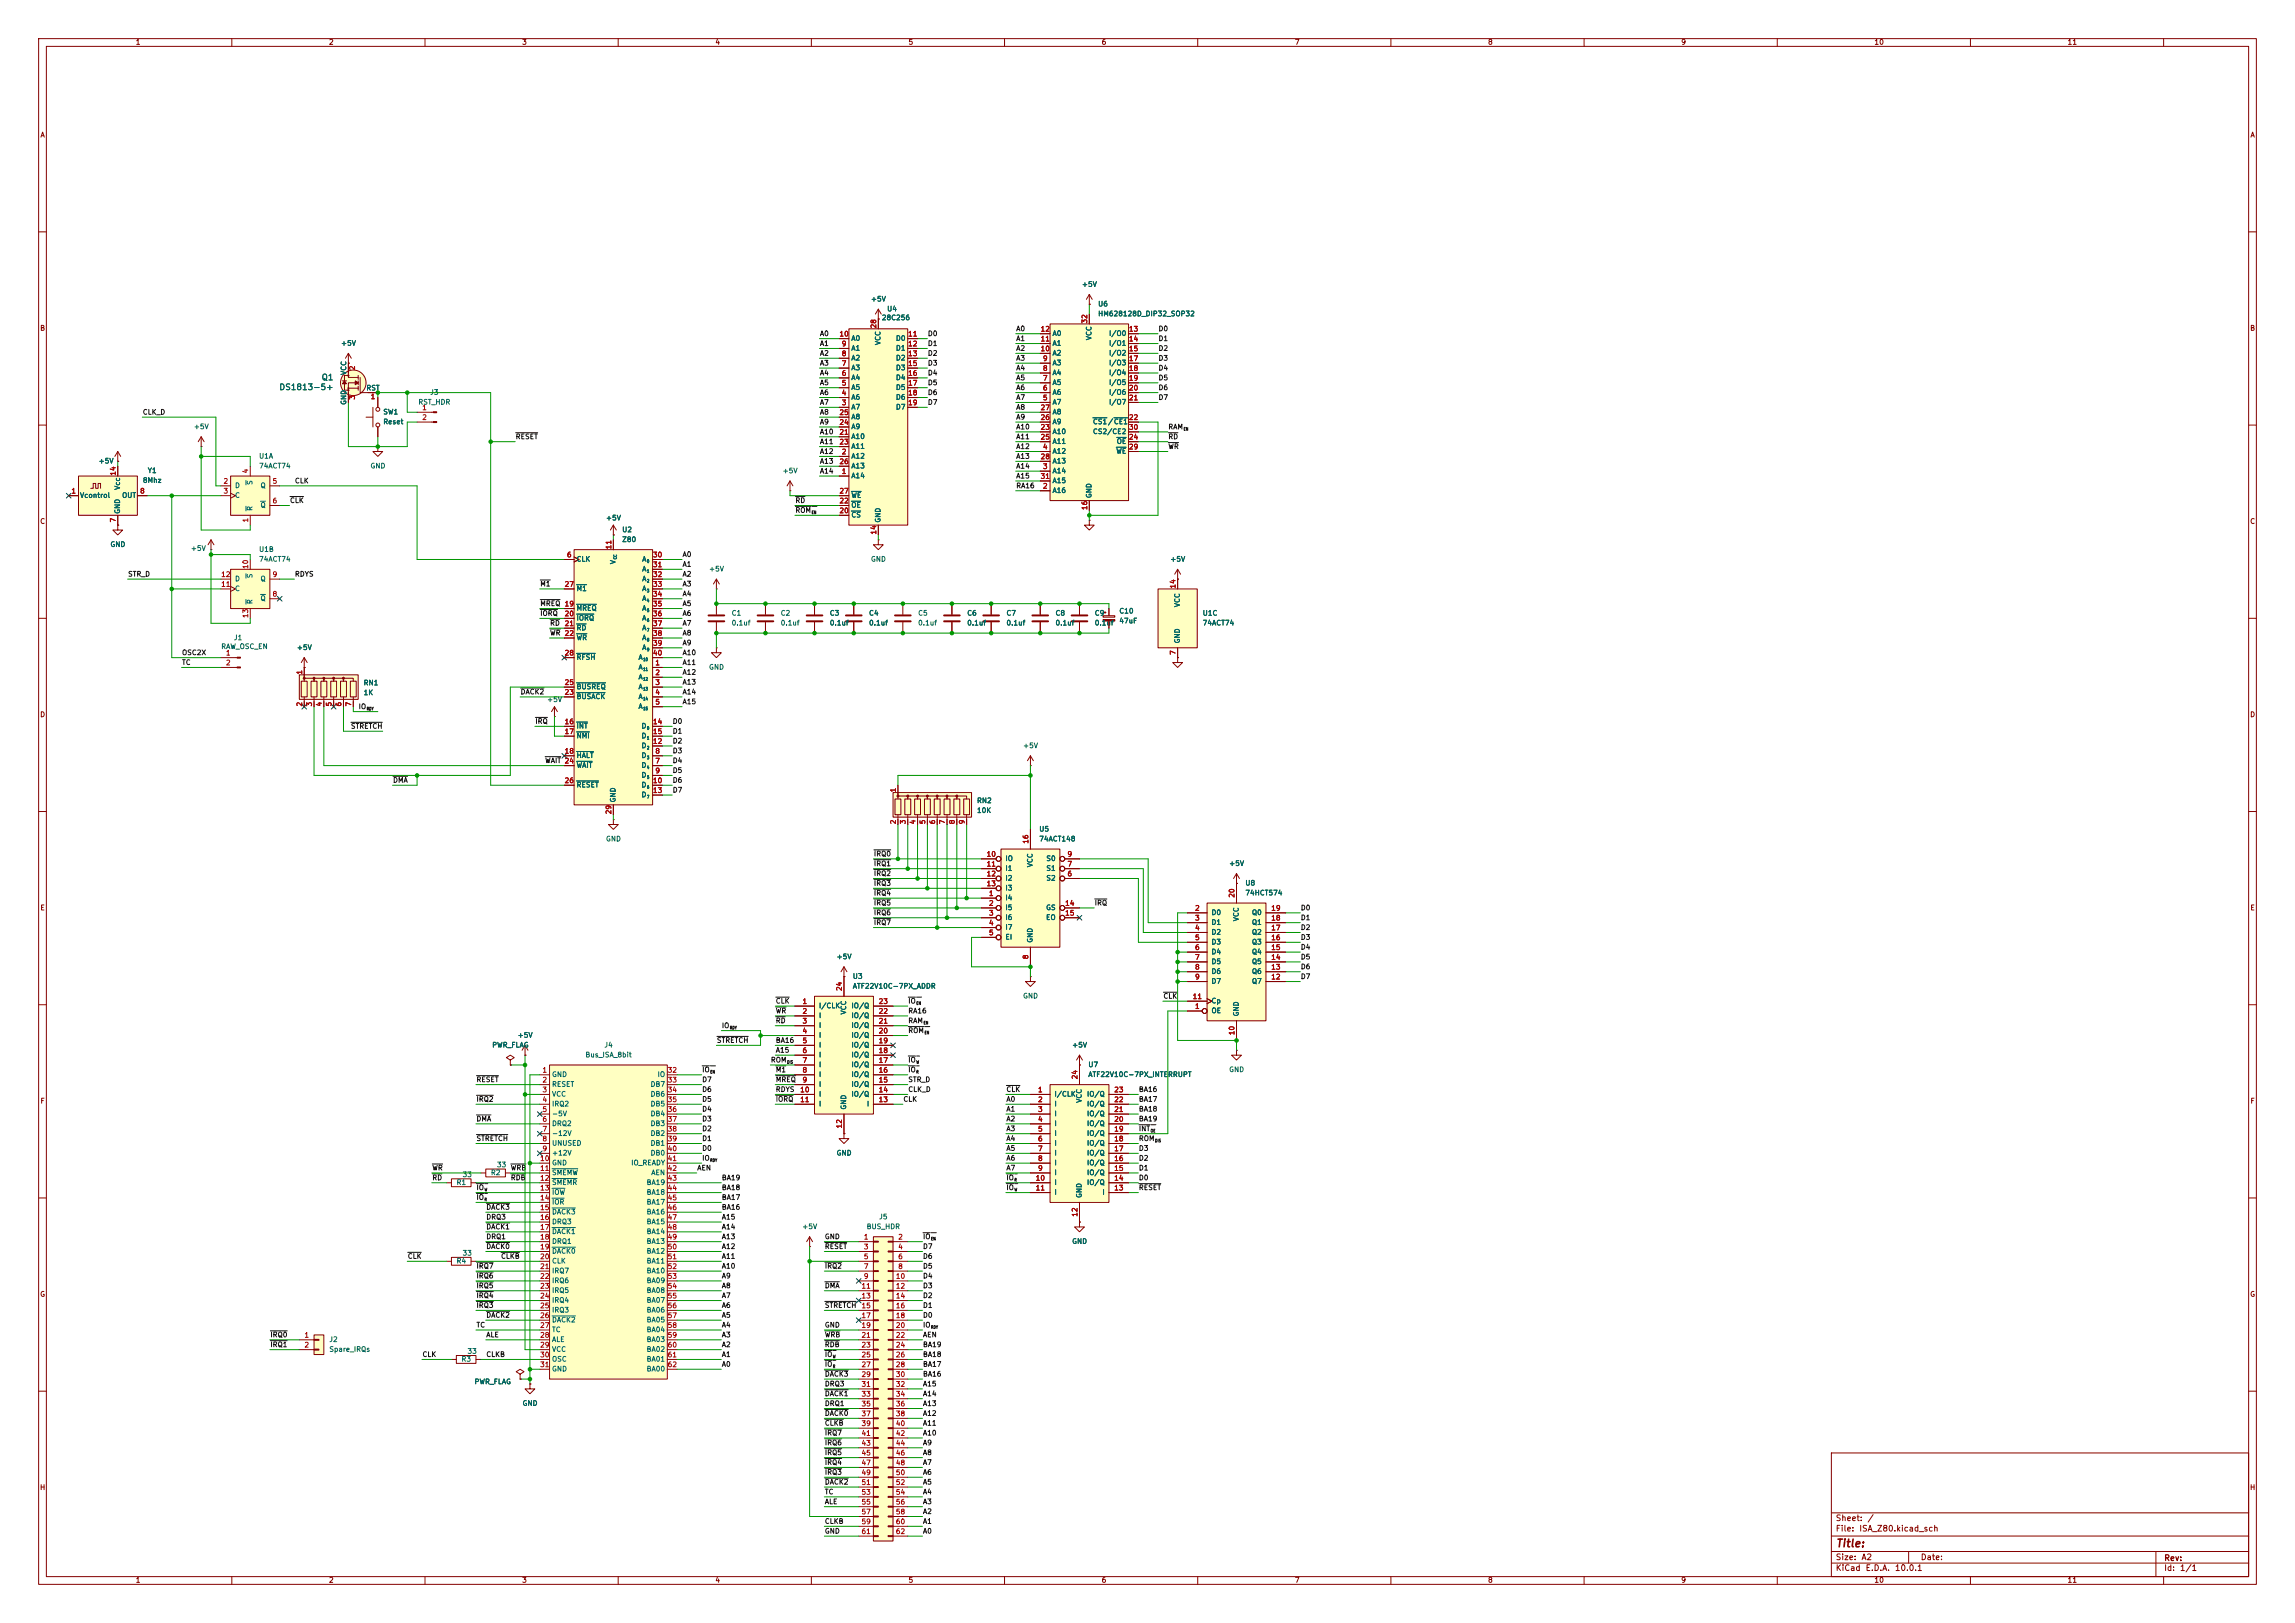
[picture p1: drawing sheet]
<svg xmlns="http://www.w3.org/2000/svg" width="594mm" height="420mm" viewBox="0 0 594 420" stroke-linecap="round" stroke-linejoin="round" font-family="sans-serif">
<defs><g id="words">
<text font-size="2" fill="#840000" x="475" y="400.9">Title:</text>
<g font-size="1.5" fill="#006464">
<text x="72.1" y="101.3">DS1813-5+</text>
<text x="83.1" y="98.8">Q1</text>
</g>
<g font-size="1.5" fill="#840000">
<text x="475" y="394">Sheet:</text>
<text x="483.2" y="394">/</text>
<text x="475" y="396.7">File:</text>
<text x="481.1" y="396.7">ISA_Z80.kicad_sch</text>
<text x="475" y="406.9">KiCad</text>
<text x="475" y="404.1">Size:</text>
<text x="481.7" y="404.1">A2</text>
<text x="482.7" y="406.9">E.D.A.</text>
<text x="490.3" y="406.9">10.0.1</text>
<text x="497" y="404.1">Date:</text>
<text x="560" y="404.3">Rev:</text>
<text x="560" y="406.9">Id:</text>
<text x="564.1" y="406.9">1/1</text>
</g>
<g font-size="1.3" fill="#840000">
<text x="35" y="11.9">1</text>
<text x="85" y="11.9">2</text>
<text x="135" y="11.9">3</text>
<text x="185" y="11.9">4</text>
<text x="235" y="11.9">5</text>
<text x="285" y="11.9">6</text>
<text x="335" y="11.9">7</text>
<text x="385" y="11.9">8</text>
<text x="435" y="11.9">9</text>
<text x="485" y="11.9">10</text>
<text x="535" y="11.9">11</text>
<text x="10.3" y="35.9">A</text>
<text x="582.3" y="35.9">A</text>
<text x="10.3" y="85.9">B</text>
<text x="582.3" y="85.9">B</text>
<text x="10.3" y="135.9">C</text>
<text x="582.3" y="135.9">C</text>
<text x="10.3" y="185.9">D</text>
<text x="582.3" y="185.9">D</text>
<text x="10.3" y="235.9">E</text>
<text x="582.3" y="235.9">E</text>
<text x="10.3" y="285.9">F</text>
<text x="582.3" y="285.9">F</text>
<text x="10.3" y="335.9">G</text>
<text x="582.3" y="335.9">G</text>
<text x="10.2" y="385.9">H</text>
<text x="582.2" y="385.9">H</text>
<text x="35" y="409.9">1</text>
<text x="85" y="409.9">2</text>
<text x="135" y="409.9">3</text>
<text x="185" y="409.9">4</text>
<text x="235" y="409.9">5</text>
<text x="285" y="409.9">6</text>
<text x="335" y="409.9">7</text>
<text x="385" y="409.9">8</text>
<text x="435" y="409.9">9</text>
<text x="485" y="409.9">10</text>
<text x="535" y="409.9">11</text>
</g>
<g font-size="1.3" fill="#006464">
<text x="279.9" y="74.5">+5V</text>
<text x="225.3" y="78.3">+5V</text>
<text x="228.1" y="83.2">28C256</text>
<text x="229.5" y="80.9">U4</text>
<text x="284.1" y="82.1">HM628128D_DIP32_SOP32</text>
<text x="284.1" y="79.6">U6</text>
<text x="88.1" y="89.8">+5V</text>
<text x="220.2" y="88.5">A0</text>
<text x="228.2" y="89.4" transform="rotate(-90 228.2 89.4)">VCC</text>
<text x="231.8" y="88.5">D0</text>
<text x="272.3" y="89.8">A1</text>
<text x="272.3" y="87.2">A0</text>
<text x="282.8" y="88.2" transform="rotate(-90 282.8 88.2)">VCC</text>
<text x="286.9" y="87.2">I/O0</text>
<text x="286.9" y="89.8">I/O1</text>
<text x="220.2" y="93.6">A2</text>
<text x="220.2" y="91">A1</text>
<text x="231.8" y="91">D1</text>
<text x="231.8" y="93.6">D2</text>
<text x="272.3" y="94.8">A3</text>
<text x="272.3" y="92.3">A2</text>
<text x="286.9" y="92.3">I/O2</text>
<text x="286.9" y="94.8">I/O3</text>
<text x="89.9" y="97.2" transform="rotate(-90 89.9 97.2)">VCC</text>
<text x="94.7" y="101.3">RST</text>
<text x="220.2" y="101.2">A5</text>
<text x="220.2" y="98.7">A4</text>
<text x="220.2" y="96.1">A3</text>
<text x="231.8" y="96.1">D3</text>
<text x="231.8" y="98.7">D4</text>
<text x="231.8" y="101.2">D5</text>
<text x="272.3" y="99.9">A5</text>
<text x="272.3" y="97.4">A4</text>
<text x="286.9" y="97.4">I/O4</text>
<text x="286.9" y="99.9">I/O5</text>
<text x="89.9" y="104.9" transform="rotate(-90 89.9 104.9)">GND</text>
<text x="99.1" y="107.5">SW1</text>
<text x="108.2" y="105">RST_HDR</text>
<text x="111.2" y="102.5">J3</text>
<text x="220.2" y="106.3">A7</text>
<text x="220.2" y="103.7">A6</text>
<text x="231.8" y="103.7">D6</text>
<text x="231.8" y="106.3">D7</text>
<text x="272.3" y="105">A7</text>
<text x="272.3" y="102.5">A6</text>
<text x="272.3" y="107.5">A8</text>
<text x="286.9" y="102.5">I/O6</text>
<text x="286.9" y="105">I/O7</text>
<text x="50" y="111.4">+5V</text>
<text x="99.1" y="110.1">Reset</text>
<text x="220.2" y="113.9">A10</text>
<text x="220.2" y="111.4">A9</text>
<text x="220.2" y="108.8">A8</text>
<text x="272.3" y="112.6">A10</text>
<text x="272.3" y="110.1">A9</text>
<text x="282.7" y="110.1">CS1/CE1</text>
<text x="282.7" y="112.6">CS2/CE2</text>
<text x="66.9" y="119">U1A</text>
<text x="220.2" y="119">A12</text>
<text x="220.2" y="116.4">A11</text>
<text x="272.3" y="117.7">A12</text>
<text x="272.3" y="115.2">A11</text>
<text x="288.8" y="117.7">WE</text>
<text x="288.9" y="115.2">OE</text>
<text x="25.4" y="120.2">+5V</text>
<text x="36.8" y="125.3">8Mhz</text>
<text x="38.1" y="122.7">Y1</text>
<text x="65.6" y="125.6" transform="rotate(-90 65.6 125.6)">S</text>
<text x="66.9" y="121.5">74ACT74</text>
<text x="95.8" y="121.5">GND</text>
<text x="202.4" y="122.8">+5V</text>
<text x="220.2" y="124.1">A14</text>
<text x="220.2" y="121.5">A13</text>
<text x="272.3" y="122.8">A14</text>
<text x="272.3" y="120.2">A13</text>
<text x="272.3" y="125.3">A15</text>
<text x="20.6" y="129.1">Vcontrol</text>
<text x="31.3" y="126.9" transform="rotate(-90 31.3 126.9)">Vcc</text>
<text x="31.5" y="129.1">OUT</text>
<text x="60.7" y="126.6">D</text>
<text x="60.7" y="129.1">C</text>
<text x="67.3" y="126.6">Q</text>
<text x="67.3" y="131.7">Q</text>
<text x="220.2" y="131.7">OE</text>
<text x="220.2" y="129.1">WE</text>
<text x="272.3" y="127.9">A16</text>
<text x="282.8" y="129" transform="rotate(-90 282.8 129)">GND</text>
<text x="31.3" y="133.1" transform="rotate(-90 31.3 133.1)">GND</text>
<text x="65.6" y="132.3" transform="rotate(-90 65.6 132.3)">R</text>
<text x="156.7" y="135">+5V</text>
<text x="220.2" y="134.2">CS</text>
<text x="228.2" y="135.4" transform="rotate(-90 228.2 135.4)">GND</text>
<text x="28.4" y="141.8">GND</text>
<text x="49.3" y="142.8">+5V</text>
<text x="66.9" y="143.1">U1B</text>
<text x="160.9" y="140.6">Z80</text>
<text x="160.9" y="138">U2</text>
<text x="65.6" y="149.7" transform="rotate(-90 65.6 149.7)">S</text>
<text x="66.9" y="145.6">74ACT74</text>
<text x="149.1" y="145.6">CLK</text>
<text x="159.6" y="146.1" transform="rotate(-90 159.6 146.1)">V</text>
<text x="166.1" y="145.6">A</text>
<text x="166.1" y="148.2">A</text>
<text x="183.4" y="148.2">+5V</text>
<text x="225.3" y="145.6">GND</text>
<text x="302.8" y="145.6">+5V</text>
<text x="60.7" y="153.3">C</text>
<text x="60.7" y="150.7">D</text>
<text x="67.3" y="155.8">Q</text>
<text x="67.3" y="150.7">Q</text>
<text x="149.1" y="153.3">M1</text>
<text x="166.1" y="150.7">A</text>
<text x="166.1" y="153.3">A</text>
<text x="166.1" y="155.8">A</text>
<text x="65.6" y="156.5" transform="rotate(-90 65.6 156.5)">R</text>
<text x="149.1" y="158.3">MREQ</text>
<text x="149.1" y="160.9">IORQ</text>
<text x="166.1" y="158.3">A</text>
<text x="166.1" y="160.9">A</text>
<text x="189.2" y="159.6">C1</text>
<text x="201.9" y="159.6">C2</text>
<text x="214.6" y="159.6">C3</text>
<text x="224.8" y="159.6">C4</text>
<text x="237.5" y="159.6">C5</text>
<text x="250.2" y="159.6">C6</text>
<text x="260.4" y="159.6">C7</text>
<text x="273.1" y="159.6">C8</text>
<text x="283.2" y="159.6">C9</text>
<text x="289.6" y="159.1">C10</text>
<text x="289.6" y="161.6">47uF</text>
<text x="305.7" y="157.2" transform="rotate(-90 305.7 157.2)">VCC</text>
<text x="311.2" y="159.6">U1C</text>
<text x="60.4" y="166">J1</text>
<text x="149.1" y="163.4">RD</text>
<text x="149.1" y="166">WR</text>
<text x="166.1" y="163.4">A</text>
<text x="166.1" y="166">A</text>
<text x="189.2" y="162.2">0.1uf</text>
<text x="201.9" y="162.2">0.1uf</text>
<text x="214.6" y="162.2">0.1uf</text>
<text x="224.8" y="162.2">0.1uf</text>
<text x="237.5" y="162.2">0.1uf</text>
<text x="250.2" y="162.2">0.1uf</text>
<text x="260.4" y="162.2">0.1uf</text>
<text x="273.1" y="162.2">0.1uf</text>
<text x="283.2" y="162.2">0.1uf</text>
<text x="305.7" y="166.6" transform="rotate(-90 305.7 166.6)">GND</text>
<text x="311.2" y="162.2">74ACT74</text>
<text x="57.1" y="168.2">RAW_OSC_EN</text>
<text x="76.7" y="168.5">+5V</text>
<text x="149.1" y="171">RFSH</text>
<text x="165.1" y="173.6">A</text>
<text x="165.1" y="171">A</text>
<text x="166.1" y="168.5">A</text>
<text x="183.4" y="173.6">GND</text>
<text x="94" y="177.6">RN1</text>
<text x="149.1" y="178.7">BUSREQ</text>
<text x="165.1" y="176.1">A</text>
<text x="165.1" y="178.7">A</text>
<text x="94" y="180.2">1K</text>
<text x="141.5" y="182">+5V</text>
<text x="149.1" y="181.2">BUSACK</text>
<text x="165.1" y="181.2">A</text>
<text x="165.1" y="183.7">A</text>
<text x="149.1" y="188.8">INT</text>
<text x="149.1" y="191.4">NMI</text>
<text x="165.9" y="188.8">D</text>
<text x="165.9" y="191.4">D</text>
<text x="149.1" y="196.4">HALT</text>
<text x="165.9" y="196.4">D</text>
<text x="165.9" y="193.9">D</text>
<text x="264.7" y="193.9">+5V</text>
<text x="149.1" y="199">WAIT</text>
<text x="165.9" y="199">D</text>
<text x="165.9" y="201.5">D</text>
<text x="149.1" y="204.1">RESET</text>
<text x="159.6" y="207.8" transform="rotate(-90 159.6 207.8)">GND</text>
<text x="165.9" y="204.1">D</text>
<text x="165.9" y="206.6">D</text>
<text x="252.7" y="208.1">RN2</text>
<text x="252.7" y="210.7">10K</text>
<text x="268.9" y="215.5">U5</text>
<text x="156.7" y="218">GND</text>
<text x="268.9" y="218">74ACT148</text>
<text x="260.1" y="223.1">IO</text>
<text x="260.1" y="225.7">I1</text>
<text x="267.6" y="224.6" transform="rotate(-90 267.6 224.6)">VCC</text>
<text x="270.7" y="225.7">S1</text>
<text x="270.7" y="223.1">S0</text>
<text x="318" y="224.4">+5V</text>
<text x="260.1" y="233.3">I4</text>
<text x="260.1" y="228.2">I2</text>
<text x="260.1" y="230.7">I3</text>
<text x="270.7" y="228.2">S2</text>
<text x="322.2" y="229.5">U8</text>
<text x="322.2" y="232">74HCT574</text>
<text x="260.1" y="235.8">I5</text>
<text x="260.1" y="238.4">I6</text>
<text x="270.6" y="235.8">GS</text>
<text x="270.6" y="238.4">EO</text>
<text x="313.4" y="237.1">D0</text>
<text x="313.4" y="239.6">D1</text>
<text x="320.9" y="238.5" transform="rotate(-90 320.9 238.5)">VCC</text>
<text x="323.9" y="239.6">Q1</text>
<text x="323.9" y="237.1">Q0</text>
<text x="260.1" y="240.9">I7</text>
<text x="260.1" y="243.4">EI</text>
<text x="267.6" y="244.1" transform="rotate(-90 267.6 244.1)">GND</text>
<text x="313.4" y="242.2">D2</text>
<text x="313.4" y="244.7">D3</text>
<text x="323.9" y="244.7">Q3</text>
<text x="323.9" y="242.2">Q2</text>
<text x="216.4" y="248.5">+5V</text>
<text x="313.4" y="247.2">D4</text>
<text x="313.4" y="249.8">D5</text>
<text x="323.9" y="249.8">Q5</text>
<text x="323.9" y="247.2">Q4</text>
<text x="220.6" y="253.6">U3</text>
<text x="220.6" y="256.1">ATF22V10C-7PX_ADDR</text>
<text x="313.4" y="252.3">D6</text>
<text x="313.4" y="254.9">D7</text>
<text x="323.9" y="254.9">Q7</text>
<text x="323.9" y="252.3">Q6</text>
<text x="211.8" y="261.2">I/CLK</text>
<text x="211.8" y="263.8">I</text>
<text x="219.3" y="262.7" transform="rotate(-90 219.3 262.7)">VCC</text>
<text x="220.2" y="263.8">IO/Q</text>
<text x="220.2" y="261.2">IO/Q</text>
<text x="264.7" y="258.7">GND</text>
<text x="313.4" y="262.5">OE</text>
<text x="313.4" y="259.9">Cp</text>
<text x="320.9" y="263.1" transform="rotate(-90 320.9 263.1)">GND</text>
<text x="133.9" y="268.8">+5V</text>
<text x="211.8" y="266.3">I</text>
<text x="211.8" y="268.8">I</text>
<text x="220.2" y="268.8">IO/Q</text>
<text x="220.2" y="266.3">IO/Q</text>
<text x="127.3" y="271.4">PWR_FLAG</text>
<text x="151.4" y="273.9">Bus_ISA_8bit</text>
<text x="156.3" y="271.4">J4</text>
<text x="211.8" y="271.4">I</text>
<text x="211.8" y="273.9">I</text>
<text x="220.2" y="273.9">IO/Q</text>
<text x="220.2" y="271.4">IO/Q</text>
<text x="277.4" y="271.4">+5V</text>
<text x="142.7" y="279">GND</text>
<text x="142.7" y="281.5">RESET</text>
<text x="168.3" y="281.5">DB7</text>
<text x="170.1" y="279">IO</text>
<text x="211.8" y="276.5">I</text>
<text x="211.8" y="279">I</text>
<text x="211.8" y="281.5">I</text>
<text x="220.2" y="281.5">IO/Q</text>
<text x="220.2" y="279">IO/Q</text>
<text x="220.2" y="276.5">IO/Q</text>
<text x="281.6" y="276.5">U7</text>
<text x="281.6" y="279">ATF22V10C-7PX_INTERRUPT</text>
<text x="318" y="277.7">GND</text>
<text x="142.7" y="284.1">VCC</text>
<text x="142.7" y="286.6">IRQ2</text>
<text x="168.3" y="284.1">DB6</text>
<text x="168.3" y="286.6">DB5</text>
<text x="211.8" y="284.1">I</text>
<text x="211.8" y="286.6">I</text>
<text x="219.3" y="287.3" transform="rotate(-90 219.3 287.3)">GND</text>
<text x="220.2" y="284.1">IO/Q</text>
<text x="224.2" y="286.6">I</text>
<text x="272.8" y="284.1">I/CLK</text>
<text x="272.8" y="286.6">I</text>
<text x="280.3" y="285.5" transform="rotate(-90 280.3 285.5)">VCC</text>
<text x="281.2" y="286.6">IO/Q</text>
<text x="281.2" y="284.1">IO/Q</text>
<text x="142.7" y="289.2">-5V</text>
<text x="142.7" y="291.7">DRQ2</text>
<text x="168.3" y="289.2">DB4</text>
<text x="168.3" y="291.7">DB3</text>
<text x="272.8" y="289.2">I</text>
<text x="272.8" y="291.7">I</text>
<text x="281.2" y="291.7">IO/Q</text>
<text x="281.2" y="289.2">IO/Q</text>
<text x="142.7" y="294.2">-12V</text>
<text x="142.7" y="296.8">UNUSED</text>
<text x="142.7" y="299.3">+12V</text>
<text x="168.3" y="294.2">DB2</text>
<text x="168.3" y="296.8">DB1</text>
<text x="168.3" y="299.3">DB0</text>
<text x="216.4" y="299.3">GND</text>
<text x="272.8" y="294.2">I</text>
<text x="272.8" y="296.8">I</text>
<text x="272.8" y="299.3">I</text>
<text x="281.2" y="299.3">IO/Q</text>
<text x="281.2" y="296.8">IO/Q</text>
<text x="281.2" y="294.2">IO/Q</text>
<text x="119.6" y="304.9">33</text>
<text x="126.9" y="304.4">R2</text>
<text x="128.5" y="302.4">33</text>
<text x="142.7" y="301.9">GND</text>
<text x="142.7" y="304.4">SMEMW</text>
<text x="163.2" y="301.9">IO_READY</text>
<text x="168.4" y="304.4">AEN</text>
<text x="272.8" y="301.9">I</text>
<text x="272.8" y="304.4">I</text>
<text x="281.2" y="304.4">IO/Q</text>
<text x="281.2" y="301.9">IO/Q</text>
<text x="118" y="306.9">R1</text>
<text x="142.7" y="306.9">SMEMR</text>
<text x="142.7" y="309.5">IOW</text>
<text x="167.2" y="306.9">BA19</text>
<text x="167.2" y="309.5">BA18</text>
<text x="272.8" y="306.9">I</text>
<text x="272.8" y="309.5">I</text>
<text x="280.3" y="310.1" transform="rotate(-90 280.3 310.1)">GND</text>
<text x="281.2" y="306.9">IO/Q</text>
<text x="285.2" y="309.5">I</text>
<text x="142.7" y="312">IOR</text>
<text x="142.7" y="314.6">DACK3</text>
<text x="142.7" y="317.1">DRQ3</text>
<text x="167.2" y="312">BA17</text>
<text x="167.2" y="314.6">BA16</text>
<text x="167.2" y="317.1">BA15</text>
<text x="227.4" y="315.8">J5</text>
<text x="142.7" y="319.6">DACK1</text>
<text x="142.7" y="322.2">DRQ1</text>
<text x="167.2" y="319.6">BA14</text>
<text x="167.2" y="322.2">BA13</text>
<text x="207.5" y="318.4">+5V</text>
<text x="224.2" y="318.4">BUS_HDR</text>
<text x="277.4" y="322.2">GND</text>
<text x="118" y="327.3">R4</text>
<text x="119.6" y="325.2">33</text>
<text x="142.7" y="324.7">DACK0</text>
<text x="142.7" y="327.3">CLK</text>
<text x="142.7" y="329.8">IRQ7</text>
<text x="167.2" y="324.7">BA12</text>
<text x="167.2" y="327.3">BA11</text>
<text x="167.2" y="329.8">BA10</text>
<text x="142.7" y="332.3">IRQ6</text>
<text x="142.7" y="334.9">IRQ5</text>
<text x="167.2" y="332.3">BA09</text>
<text x="167.2" y="334.9">BA08</text>
<text x="142.7" y="337.4">IRQ4</text>
<text x="142.7" y="340">IRQ3</text>
<text x="167.2" y="337.4">BA07</text>
<text x="167.2" y="340">BA06</text>
<text x="85.1" y="347.6">J2</text>
<text x="142.7" y="342.5">DACK2</text>
<text x="142.7" y="345">TC</text>
<text x="142.7" y="347.6">ALE</text>
<text x="167.2" y="342.5">BA05</text>
<text x="167.2" y="345">BA04</text>
<text x="167.2" y="347.6">BA03</text>
<text x="85.1" y="350.1">Spare_IRQs</text>
<text x="119.3" y="352.7">R3</text>
<text x="120.9" y="350.6">33</text>
<text x="142.7" y="350.1">VCC</text>
<text x="142.7" y="352.7">OSC</text>
<text x="167.2" y="350.1">BA02</text>
<text x="167.2" y="352.7">BA01</text>
<text x="122.7" y="358.5">PWR_FLAG</text>
<text x="142.7" y="355.2">GND</text>
<text x="167.2" y="355.2">BA00</text>
<text x="135.1" y="364.1">GND</text>
</g>
<g font-size="1.3" fill="#a90000">
<text x="281.7" y="83.9" transform="rotate(-90 281.7 83.9)">32</text>
<text x="217.1" y="87.4">10</text>
<text x="217.7" y="89.9">9</text>
<text x="227.1" y="85.1" transform="rotate(-90 227.1 85.1)">28</text>
<text x="234.9" y="87.4">11</text>
<text x="234.9" y="89.9">12</text>
<text x="269.2" y="88.6">11</text>
<text x="269.2" y="86.1">12</text>
<text x="292.1" y="86.1">13</text>
<text x="292.1" y="88.6">14</text>
<text x="92.2" y="96" transform="rotate(-90 92.2 96)">2</text>
<text x="217.7" y="95">7</text>
<text x="217.7" y="92.5">8</text>
<text x="234.9" y="92.5">13</text>
<text x="234.9" y="95">15</text>
<text x="269.2" y="91.2">10</text>
<text x="269.8" y="93.7">9</text>
<text x="292.1" y="91.2">15</text>
<text x="292.1" y="93.7">17</text>
<text x="217.7" y="100.1">5</text>
<text x="217.7" y="97.5">6</text>
<text x="234.9" y="97.5">16</text>
<text x="234.9" y="100.1">17</text>
<text x="269.8" y="101.3">6</text>
<text x="269.8" y="98.8">7</text>
<text x="269.8" y="96.3">8</text>
<text x="292.1" y="96.3">18</text>
<text x="292.1" y="98.8">19</text>
<text x="292.1" y="101.3">20</text>
<text x="92.2" y="103.6" transform="rotate(-90 92.2 103.6)">3</text>
<text x="95.8" y="103.6">1</text>
<text x="109.1" y="106.4">1</text>
<text x="217.1" y="107.7">25</text>
<text x="217.7" y="105.2">3</text>
<text x="217.7" y="102.6">4</text>
<text x="234.9" y="102.6">18</text>
<text x="234.9" y="105.2">19</text>
<text x="269.2" y="106.4">27</text>
<text x="269.8" y="103.9">5</text>
<text x="292.1" y="103.9">21</text>
<text x="109.1" y="109">2</text>
<text x="217.1" y="112.8">21</text>
<text x="217.1" y="110.2">24</text>
<text x="269.2" y="111.5">23</text>
<text x="269.2" y="109">26</text>
<text x="292.1" y="109">22</text>
<text x="292.1" y="111.5">30</text>
<text x="217.1" y="115.3">23</text>
<text x="217.7" y="117.9">2</text>
<text x="269.2" y="114">25</text>
<text x="269.2" y="119.1">28</text>
<text x="269.8" y="116.6">4</text>
<text x="292.1" y="114">24</text>
<text x="292.1" y="116.6">29</text>
<text x="30.2" y="123.2" transform="rotate(-90 30.2 123.2)">14</text>
<text x="57.7" y="125.5">2</text>
<text x="64.5" y="122.6" transform="rotate(-90 64.5 122.6)">4</text>
<text x="70.4" y="125.5">5</text>
<text x="217.1" y="120.4">26</text>
<text x="217.7" y="122.9">1</text>
<text x="269.2" y="124.2">31</text>
<text x="269.8" y="121.7">3</text>
<text x="18.3" y="128">1</text>
<text x="36.1" y="128">8</text>
<text x="57.7" y="128">3</text>
<text x="70.4" y="130.6">6</text>
<text x="217.1" y="130.6">22</text>
<text x="217.1" y="128">27</text>
<text x="269.8" y="126.7">2</text>
<text x="30.2" y="135.3" transform="rotate(-90 30.2 135.3)">7</text>
<text x="64.5" y="135.3" transform="rotate(-90 64.5 135.3)">1</text>
<text x="217.1" y="133.1">20</text>
<text x="281.7" y="132.1" transform="rotate(-90 281.7 132.1)">16</text>
<text x="158.5" y="142.3" transform="rotate(-90 158.5 142.3)">11</text>
<text x="227.1" y="138.5" transform="rotate(-90 227.1 138.5)">14</text>
<text x="57.1" y="149.6">12</text>
<text x="64.5" y="147.4" transform="rotate(-90 64.5 147.4)">10</text>
<text x="70.4" y="149.6">9</text>
<text x="146.6" y="144.5">6</text>
<text x="168.9" y="144.5">30</text>
<text x="168.9" y="147.1">31</text>
<text x="168.9" y="149.6">32</text>
<text x="57.1" y="152.1">11</text>
<text x="70.4" y="154.7">8</text>
<text x="146" y="152.1">27</text>
<text x="168.9" y="152.1">33</text>
<text x="168.9" y="154.7">34</text>
<text x="304.5" y="152.4" transform="rotate(-90 304.5 152.4)">14</text>
<text x="64.5" y="160.1" transform="rotate(-90 64.5 160.1)">13</text>
<text x="146" y="157.2">19</text>
<text x="146" y="159.8">20</text>
<text x="168.9" y="157.2">35</text>
<text x="168.9" y="159.8">36</text>
<text x="146" y="162.3">21</text>
<text x="146" y="164.8">22</text>
<text x="168.9" y="162.3">37</text>
<text x="168.9" y="164.8">38</text>
<text x="168.9" y="167.4">39</text>
<text x="58.3" y="169.9">1</text>
<text x="58.3" y="172.5">2</text>
<text x="146" y="169.9">28</text>
<text x="168.9" y="169.9">40</text>
<text x="169.5" y="172.5">1</text>
<text x="304.5" y="169.6" transform="rotate(-90 304.5 169.6)">7</text>
<text x="78.5" y="174.7" transform="rotate(-90 78.5 174.7)">1</text>
<text x="146" y="177.5">25</text>
<text x="169.5" y="175">2</text>
<text x="169.5" y="177.5">3</text>
<text x="78.5" y="183" transform="rotate(-90 78.5 183)">2</text>
<text x="81" y="183" transform="rotate(-90 81 183)">3</text>
<text x="83.6" y="183" transform="rotate(-90 83.6 183)">4</text>
<text x="86.1" y="183" transform="rotate(-90 86.1 183)">5</text>
<text x="88.6" y="183" transform="rotate(-90 88.6 183)">6</text>
<text x="91.2" y="183" transform="rotate(-90 91.2 183)">7</text>
<text x="146" y="180.1">23</text>
<text x="169.5" y="180.1">4</text>
<text x="169.5" y="182.6">5</text>
<text x="146" y="187.7">16</text>
<text x="146" y="190.2">17</text>
<text x="168.9" y="187.7">14</text>
<text x="168.9" y="190.2">15</text>
<text x="146" y="195.3">18</text>
<text x="146" y="197.9">24</text>
<text x="168.9" y="192.8">12</text>
<text x="169.5" y="197.9">7</text>
<text x="169.5" y="195.3">8</text>
<text x="146" y="202.9">26</text>
<text x="168.9" y="202.9">10</text>
<text x="169.5" y="200.4">9</text>
<text x="168.9" y="205.5">13</text>
<text x="232.2" y="205.2" transform="rotate(-90 232.2 205.2)">1</text>
<text x="158.5" y="210.9" transform="rotate(-90 158.5 210.9)">29</text>
<text x="232.2" y="213.4" transform="rotate(-90 232.2 213.4)">2</text>
<text x="234.7" y="213.4" transform="rotate(-90 234.7 213.4)">3</text>
<text x="237.2" y="213.4" transform="rotate(-90 237.2 213.4)">4</text>
<text x="239.8" y="213.4" transform="rotate(-90 239.8 213.4)">5</text>
<text x="242.3" y="213.4" transform="rotate(-90 242.3 213.4)">6</text>
<text x="244.9" y="213.4" transform="rotate(-90 244.9 213.4)">7</text>
<text x="247.4" y="213.4" transform="rotate(-90 247.4 213.4)">8</text>
<text x="249.9" y="213.4" transform="rotate(-90 249.9 213.4)">9</text>
<text x="255.2" y="222">10</text>
<text x="266.4" y="218.5" transform="rotate(-90 266.4 218.5)">16</text>
<text x="276.2" y="222">9</text>
<text x="255.2" y="224.5">11</text>
<text x="255.2" y="227.1">12</text>
<text x="276.2" y="227.1">6</text>
<text x="276.2" y="224.5">7</text>
<text x="255.2" y="229.6">13</text>
<text x="255.8" y="232.2">1</text>
<text x="319.8" y="232.5" transform="rotate(-90 319.8 232.5)">20</text>
<text x="255.8" y="234.7">2</text>
<text x="255.8" y="237.2">3</text>
<text x="255.8" y="239.8">4</text>
<text x="275.5" y="234.7">14</text>
<text x="275.5" y="237.2">15</text>
<text x="309.2" y="236">2</text>
<text x="309.2" y="238.5">3</text>
<text x="328.9" y="238.5">18</text>
<text x="328.9" y="236">19</text>
<text x="255.8" y="242.3">5</text>
<text x="309.2" y="241">4</text>
<text x="309.2" y="243.6">5</text>
<text x="328.9" y="243.6">16</text>
<text x="328.9" y="241">17</text>
<text x="266.4" y="248.4" transform="rotate(-90 266.4 248.4)">8</text>
<text x="309.2" y="246.1">6</text>
<text x="309.2" y="248.7">7</text>
<text x="309.2" y="251.2">8</text>
<text x="328.9" y="251.2">13</text>
<text x="328.9" y="248.7">14</text>
<text x="328.9" y="246.1">15</text>
<text x="218.2" y="256.6" transform="rotate(-90 218.2 256.6)">24</text>
<text x="309.2" y="253.7">9</text>
<text x="328.9" y="253.7">12</text>
<text x="207.6" y="260.1">1</text>
<text x="207.6" y="262.6">2</text>
<text x="227.3" y="262.6">22</text>
<text x="227.3" y="260.1">23</text>
<text x="308.6" y="258.8">11</text>
<text x="309.2" y="261.4">1</text>
<text x="207.6" y="265.2">3</text>
<text x="207.6" y="267.7">4</text>
<text x="227.3" y="267.7">20</text>
<text x="227.3" y="265.2">21</text>
<text x="319.8" y="268" transform="rotate(-90 319.8 268)">10</text>
<text x="207.6" y="270.3">5</text>
<text x="207.6" y="272.8">6</text>
<text x="207.6" y="275.3">7</text>
<text x="227.3" y="275.3">17</text>
<text x="227.3" y="272.8">18</text>
<text x="227.3" y="270.3">19</text>
<text x="140.3" y="277.9">1</text>
<text x="140.3" y="280.4">2</text>
<text x="172.7" y="277.9">32</text>
<text x="172.7" y="280.4">33</text>
<text x="207.6" y="277.9">8</text>
<text x="207.6" y="280.4">9</text>
<text x="227.3" y="280.4">15</text>
<text x="227.3" y="277.9">16</text>
<text x="279.1" y="279.4" transform="rotate(-90 279.1 279.4)">24</text>
<text x="140.3" y="283">3</text>
<text x="140.3" y="285.5">4</text>
<text x="172.7" y="283">34</text>
<text x="172.7" y="285.5">35</text>
<text x="207" y="283">10</text>
<text x="207" y="285.5">11</text>
<text x="227.3" y="285.5">13</text>
<text x="227.3" y="283">14</text>
<text x="268.5" y="283">1</text>
<text x="268.5" y="285.5">2</text>
<text x="288.2" y="285.5">22</text>
<text x="288.2" y="283">23</text>
<text x="140.3" y="288">5</text>
<text x="140.3" y="290.6">6</text>
<text x="140.3" y="293.1">7</text>
<text x="172.7" y="288">36</text>
<text x="172.7" y="290.6">37</text>
<text x="172.7" y="293.1">38</text>
<text x="218.2" y="292.1" transform="rotate(-90 218.2 292.1)">12</text>
<text x="268.5" y="288">3</text>
<text x="268.5" y="290.6">4</text>
<text x="268.5" y="293.1">5</text>
<text x="288.2" y="293.1">19</text>
<text x="288.2" y="290.6">20</text>
<text x="288.2" y="288">21</text>
<text x="140.3" y="295.7">8</text>
<text x="140.3" y="298.2">9</text>
<text x="172.7" y="295.7">39</text>
<text x="172.7" y="298.2">40</text>
<text x="268.5" y="295.7">6</text>
<text x="268.5" y="298.2">7</text>
<text x="288.2" y="298.2">17</text>
<text x="288.2" y="295.7">18</text>
<text x="139.7" y="300.7">10</text>
<text x="139.7" y="303.3">11</text>
<text x="139.7" y="305.8">12</text>
<text x="172.7" y="300.7">41</text>
<text x="172.7" y="303.3">42</text>
<text x="172.7" y="305.8">43</text>
<text x="267.9" y="305.8">10</text>
<text x="268.5" y="300.7">8</text>
<text x="268.5" y="303.3">9</text>
<text x="288.2" y="305.8">14</text>
<text x="288.2" y="303.3">15</text>
<text x="288.2" y="300.7">16</text>
<text x="139.7" y="308.4">13</text>
<text x="139.7" y="310.9">14</text>
<text x="172.7" y="308.4">44</text>
<text x="172.7" y="310.9">45</text>
<text x="267.9" y="308.4">11</text>
<text x="288.2" y="308.4">13</text>
<text x="139.7" y="313.4">15</text>
<text x="139.7" y="316">16</text>
<text x="172.7" y="313.4">46</text>
<text x="172.7" y="316">47</text>
<text x="279.1" y="315" transform="rotate(-90 279.1 315)">12</text>
<text x="139.7" y="318.5">17</text>
<text x="139.7" y="321.1">18</text>
<text x="139.7" y="323.6">19</text>
<text x="172.7" y="318.5">48</text>
<text x="172.7" y="321.1">49</text>
<text x="172.7" y="323.6">50</text>
<text x="223.4" y="321.1">1</text>
<text x="223.4" y="323.6">3</text>
<text x="232.3" y="321.1">2</text>
<text x="232.3" y="323.6">4</text>
<text x="139.7" y="326.1">20</text>
<text x="139.7" y="328.7">21</text>
<text x="172.7" y="326.1">51</text>
<text x="172.7" y="328.7">52</text>
<text x="223.4" y="326.1">5</text>
<text x="223.4" y="328.7">7</text>
<text x="232.3" y="326.1">6</text>
<text x="232.3" y="328.7">8</text>
<text x="139.7" y="331.2">22</text>
<text x="139.7" y="333.8">23</text>
<text x="172.7" y="331.2">53</text>
<text x="172.7" y="333.8">54</text>
<text x="222.8" y="333.8">11</text>
<text x="223.4" y="331.2">9</text>
<text x="231.7" y="331.2">10</text>
<text x="231.7" y="333.8">12</text>
<text x="139.7" y="336.3">24</text>
<text x="139.7" y="338.8">25</text>
<text x="139.7" y="341.4">26</text>
<text x="172.7" y="336.3">55</text>
<text x="172.7" y="338.8">56</text>
<text x="172.7" y="341.4">57</text>
<text x="222.8" y="336.3">13</text>
<text x="222.8" y="338.8">15</text>
<text x="222.8" y="341.4">17</text>
<text x="231.7" y="336.3">14</text>
<text x="231.7" y="338.8">16</text>
<text x="231.7" y="341.4">18</text>
<text x="78.7" y="346.5">1</text>
<text x="139.7" y="343.9">27</text>
<text x="139.7" y="346.5">28</text>
<text x="172.7" y="343.9">58</text>
<text x="172.7" y="346.5">59</text>
<text x="222.8" y="343.9">19</text>
<text x="222.8" y="346.5">21</text>
<text x="231.7" y="343.9">20</text>
<text x="231.7" y="346.5">22</text>
<text x="78.7" y="349">2</text>
<text x="139.7" y="349">29</text>
<text x="139.7" y="351.5">30</text>
<text x="172.7" y="349">60</text>
<text x="172.7" y="351.5">61</text>
<text x="222.8" y="349">23</text>
<text x="222.8" y="351.5">25</text>
<text x="231.7" y="349">24</text>
<text x="231.7" y="351.5">26</text>
<text x="139.7" y="354.1">31</text>
<text x="172.7" y="354.1">62</text>
<text x="222.8" y="354.1">27</text>
<text x="222.8" y="356.6">29</text>
<text x="222.8" y="359.2">31</text>
<text x="231.7" y="354.1">28</text>
<text x="231.7" y="356.6">30</text>
<text x="231.7" y="359.2">32</text>
<text x="222.8" y="361.7">33</text>
<text x="222.8" y="364.2">35</text>
<text x="231.7" y="361.7">34</text>
<text x="231.7" y="364.2">36</text>
<text x="222.8" y="366.8">37</text>
<text x="222.8" y="369.3">39</text>
<text x="222.8" y="371.9">41</text>
<text x="231.7" y="366.8">38</text>
<text x="231.7" y="369.3">40</text>
<text x="231.7" y="371.9">42</text>
<text x="222.8" y="374.4">43</text>
<text x="222.8" y="376.9">45</text>
<text x="231.7" y="374.4">44</text>
<text x="231.7" y="376.9">46</text>
<text x="222.8" y="379.5">47</text>
<text x="222.8" y="382">49</text>
<text x="231.7" y="379.5">48</text>
<text x="231.7" y="382">50</text>
<text x="222.8" y="384.6">51</text>
<text x="222.8" y="387.1">53</text>
<text x="222.8" y="389.6">55</text>
<text x="231.7" y="384.6">52</text>
<text x="231.7" y="387.1">54</text>
<text x="231.7" y="389.6">56</text>
<text x="222.8" y="392.2">57</text>
<text x="222.8" y="394.7">59</text>
<text x="231.7" y="392.2">58</text>
<text x="231.7" y="394.7">60</text>
<text x="222.8" y="397.3">61</text>
<text x="231.7" y="397.3">62</text>
</g>
<g font-size="1.3" fill="#0f0f0f">
<text x="212.1" y="89.8">A1</text>
<text x="212.1" y="87.3">A0</text>
<text x="240" y="87.3">D0</text>
<text x="240" y="89.8">D1</text>
<text x="262.9" y="86">A0</text>
<text x="262.9" y="88.6">A1</text>
<text x="299.7" y="86">D0</text>
<text x="299.7" y="88.6">D1</text>
<text x="212.1" y="94.9">A3</text>
<text x="212.1" y="92.4">A2</text>
<text x="240" y="94.9">D3</text>
<text x="240" y="92.4">D2</text>
<text x="262.9" y="91.1">A2</text>
<text x="262.9" y="93.6">A3</text>
<text x="299.7" y="91.1">D2</text>
<text x="299.7" y="93.6">D3</text>
<text x="212.1" y="97.4">A4</text>
<text x="212.1" y="100">A5</text>
<text x="240" y="100">D5</text>
<text x="240" y="97.4">D4</text>
<text x="262.9" y="98.7">A5</text>
<text x="262.9" y="101.3">A6</text>
<text x="262.9" y="96.2">A4</text>
<text x="299.7" y="98.7">D5</text>
<text x="299.7" y="96.2">D4</text>
<text x="299.7" y="101.3">D6</text>
<text x="36.8" y="107.6">CLK_D</text>
<text x="212.1" y="107.6">A8</text>
<text x="212.1" y="105.1">A7</text>
<text x="212.1" y="102.5">A6</text>
<text x="240" y="105.1">D7</text>
<text x="240" y="102.5">D6</text>
<text x="262.9" y="106.3">A8</text>
<text x="262.9" y="103.8">A7</text>
<text x="299.7" y="103.8">D7</text>
<text x="133.3" y="114">RESET</text>
<text x="212.1" y="110.1">A9</text>
<text x="212.1" y="112.7">A10</text>
<text x="262.9" y="108.9">A9</text>
<text x="262.9" y="111.4">A10</text>
<text x="262.9" y="114">A11</text>
<text x="302.3" y="111.4">RAM</text>
<text x="302.3" y="114">RD</text>
<text x="212.1" y="117.8">A12</text>
<text x="212.1" y="115.2">A11</text>
<text x="262.9" y="116.5">A12</text>
<text x="262.9" y="119">A13</text>
<text x="302.3" y="116.5">WR</text>
<text x="76.2" y="125.4">CLK</text>
<text x="212.1" y="120.3">A13</text>
<text x="212.1" y="122.8">A14</text>
<text x="262.9" y="124.1">A15</text>
<text x="262.9" y="121.6">A14</text>
<text x="74.9" y="130.5">CLK</text>
<text x="205.7" y="130.5">RD</text>
<text x="262.9" y="126.7">RA16</text>
<text x="205.7" y="133">ROM</text>
<text x="33" y="149.5">STR_D</text>
<text x="76.2" y="149.5">RDYS</text>
<text x="176.5" y="144.4">A0</text>
<text x="176.5" y="147">A1</text>
<text x="176.5" y="149.5">A2</text>
<text x="139.7" y="152.1">M1</text>
<text x="176.5" y="152.1">A3</text>
<text x="176.5" y="154.6">A4</text>
<text x="139.7" y="157.1">MREQ</text>
<text x="139.7" y="159.7">IORQ</text>
<text x="176.5" y="159.7">A6</text>
<text x="176.5" y="157.1">A5</text>
<text x="142.2" y="162.2">RD</text>
<text x="142.2" y="164.8">WR 22</text>
<text x="176.5" y="167.3">A9</text>
<text x="176.5" y="162.2">A7</text>
<text x="176.5" y="164.8">A8</text>
<text x="47" y="169.8">OSC2X</text>
<text x="47" y="172.4">TC</text>
<text x="176.5" y="169.8">A10</text>
<text x="176.5" y="172.4">A11</text>
<text x="134.6" y="180">DACK2</text>
<text x="176.5" y="174.9">A12</text>
<text x="176.5" y="177.5">A13</text>
<text x="176.5" y="180">A14</text>
<text x="92.7" y="183.8">IO</text>
<text x="176.5" y="182.5">A15</text>
<text x="90.7" y="188.9">STRETCH</text>
<text x="138.4" y="187.6">IRQ</text>
<text x="174" y="190.2">D1</text>
<text x="174" y="187.6">D0</text>
<text x="141" y="197.8">WAIT 24</text>
<text x="174" y="192.7">D2</text>
<text x="174" y="197.8">D4</text>
<text x="174" y="195.2">D3</text>
<text x="101.6" y="202.9">DMA</text>
<text x="174" y="200.3">D5</text>
<text x="174" y="202.9">D6</text>
<text x="174" y="205.4">D7</text>
<text x="226.1" y="221.9">IRQ0</text>
<text x="226.1" y="224.4">IRQ1</text>
<text x="226.1" y="227">IRQ2</text>
<text x="226.1" y="232.1">IRQ4</text>
<text x="226.1" y="229.5">IRQ3</text>
<text x="226.1" y="239.7">IRQ7</text>
<text x="226.1" y="237.1">IRQ6</text>
<text x="226.1" y="234.6">IRQ5</text>
<text x="283.2" y="234.6">IRQ</text>
<text x="336.5" y="238.4">D1</text>
<text x="336.5" y="235.9">D0</text>
<text x="336.5" y="241">D2</text>
<text x="336.5" y="243.5">D3</text>
<text x="336.5" y="248.6">D5</text>
<text x="336.5" y="246">D4</text>
<text x="336.5" y="251.1">D6</text>
<text x="336.5" y="253.7">D7</text>
<text x="200.7" y="260">CLK</text>
<text x="200.7" y="262.5">WR</text>
<text x="234.9" y="262.5">RA16</text>
<text x="234.9" y="260">IO</text>
<text x="301" y="258.7">CLK</text>
<text x="186.7" y="266.4">IO</text>
<text x="200.7" y="265.1">RD</text>
<text x="234.9" y="267.6">ROM</text>
<text x="234.9" y="265.1">RAM</text>
<text x="185.4" y="270.2">STRETCH</text>
<text x="199.4" y="275.2">ROM</text>
<text x="200.7" y="270.2">BA16</text>
<text x="200.7" y="272.7">A15</text>
<text x="234.9" y="275.2">IO</text>
<text x="123.2" y="280.3">RESET</text>
<text x="181.6" y="277.8">IO</text>
<text x="181.6" y="280.3">D7</text>
<text x="200.7" y="277.8">M1</text>
<text x="200.7" y="280.3">MREQ</text>
<text x="234.9" y="280.3">STR_D</text>
<text x="234.9" y="277.8">IO</text>
<text x="123.2" y="285.4">IRQ2</text>
<text x="181.6" y="287.9">D4</text>
<text x="181.6" y="285.4">D5</text>
<text x="181.6" y="282.9">D6</text>
<text x="200.7" y="285.4">IORQ</text>
<text x="200.7" y="282.9">RDYS</text>
<text x="233.7" y="285.4">CLK</text>
<text x="234.9" y="282.9">CLK_D</text>
<text x="260.3" y="285.4">A0</text>
<text x="260.3" y="282.9">CLK</text>
<text x="260.3" y="287.9">A1</text>
<text x="294.6" y="287.9">BA18</text>
<text x="294.6" y="282.9">BA16</text>
<text x="294.6" y="285.4">BA17</text>
<text x="123.2" y="290.5">DMA</text>
<text x="181.6" y="293">D2</text>
<text x="181.6" y="290.5">D3</text>
<text x="260.3" y="293">A3</text>
<text x="260.3" y="290.5">A2</text>
<text x="294.6" y="293">INT</text>
<text x="294.6" y="290.5">BA19</text>
<text x="123.2" y="295.6">STRETCH</text>
<text x="181.6" y="298.1">D0</text>
<text x="181.6" y="295.6">D1</text>
<text x="260.3" y="295.6">A4</text>
<text x="260.3" y="298.1">A5</text>
<text x="294.6" y="295.6">ROM</text>
<text x="294.6" y="298.1">D3</text>
<text x="111.8" y="305.7">RD</text>
<text x="111.8" y="303.2">WR</text>
<text x="132.1" y="305.7">RDB</text>
<text x="132.1" y="303.2">WRB</text>
<text x="180.3" y="303.2">AEN</text>
<text x="181.6" y="300.6">IO</text>
<text x="186.7" y="305.7">BA19</text>
<text x="260.3" y="300.6">A6</text>
<text x="260.3" y="303.2">A7</text>
<text x="260.3" y="305.7">IO</text>
<text x="294.6" y="300.6">D2</text>
<text x="294.6" y="303.2">D1</text>
<text x="294.6" y="305.7">D0</text>
<text x="123.2" y="310.8">IO</text>
<text x="123.2" y="308.3">IO</text>
<text x="186.7" y="310.8">BA17</text>
<text x="186.7" y="308.3">BA18</text>
<text x="260.3" y="308.3">IO</text>
<text x="294.6" y="308.3">RESET</text>
<text x="125.7" y="313.3">DACK3</text>
<text x="125.7" y="315.9">DRQ3</text>
<text x="186.7" y="313.3">BA16</text>
<text x="186.7" y="315.9">A15</text>
<text x="125.7" y="321">DRQ1</text>
<text x="125.7" y="318.4">DACK1</text>
<text x="125.7" y="323.5">DACK0</text>
<text x="186.7" y="318.4">A14</text>
<text x="186.7" y="323.5">A12</text>
<text x="186.7" y="321">A13</text>
<text x="213.4" y="323.5">RESET</text>
<text x="213.4" y="321">GND</text>
<text x="238.8" y="321">IO</text>
<text x="238.8" y="323.5">D7</text>
<text x="105.4" y="326">CLK</text>
<text x="123.2" y="328.6">IRQ7</text>
<text x="129.5" y="326">CLKB</text>
<text x="186.7" y="328.6">A10</text>
<text x="186.7" y="326">A11</text>
<text x="213.4" y="328.6">IRQ2</text>
<text x="238.8" y="326">D6</text>
<text x="238.8" y="328.6">D5</text>
<text x="123.2" y="333.7">IRQ5</text>
<text x="123.2" y="331.1">IRQ6</text>
<text x="186.7" y="333.7">A8</text>
<text x="186.7" y="331.1">A9</text>
<text x="213.4" y="333.7">DMA</text>
<text x="238.8" y="331.1">D4</text>
<text x="238.8" y="333.7">D3</text>
<text x="123.2" y="338.7">IRQ3</text>
<text x="123.2" y="336.2">IRQ4</text>
<text x="125.7" y="341.3">DACK2</text>
<text x="186.7" y="336.2">A7</text>
<text x="186.7" y="338.7">A6</text>
<text x="186.7" y="341.3">A5</text>
<text x="213.4" y="338.7">STRETCH</text>
<text x="238.8" y="338.7">D1</text>
<text x="238.8" y="336.2">D2</text>
<text x="238.8" y="341.3">D0</text>
<text x="69.8" y="346.4">IRQ0</text>
<text x="123.2" y="343.8">TC</text>
<text x="125.7" y="346.4">ALE</text>
<text x="186.7" y="346.4">A3</text>
<text x="186.7" y="343.8">A4</text>
<text x="213.4" y="346.4">WRB</text>
<text x="213.4" y="343.8">GND</text>
<text x="238.8" y="346.4">AEN</text>
<text x="238.8" y="343.8">IO</text>
<text x="69.8" y="348.9">IRQ1</text>
<text x="109.2" y="351.4">CLK</text>
<text x="125.7" y="351.4">CLKB</text>
<text x="186.7" y="351.4">A1</text>
<text x="186.7" y="354">A0</text>
<text x="186.7" y="348.9">A2</text>
<text x="213.4" y="351.4">IO</text>
<text x="213.4" y="354">IO</text>
<text x="213.4" y="348.9">RDB</text>
<text x="238.8" y="351.4">BA18</text>
<text x="238.8" y="348.9">BA19</text>
<text x="238.8" y="354">BA17</text>
<text x="213.4" y="359.1">DRQ3</text>
<text x="213.4" y="356.5">DACK3</text>
<text x="238.8" y="359.1">A15</text>
<text x="238.8" y="356.5">BA16</text>
<text x="213.4" y="361.6">DACK1</text>
<text x="213.4" y="364.1">DRQ1</text>
<text x="238.8" y="364.1">A13</text>
<text x="238.8" y="361.6">A14</text>
<text x="213.4" y="371.8">IRQ7</text>
<text x="213.4" y="369.2">CLKB</text>
<text x="213.4" y="366.7">DACK0</text>
<text x="238.8" y="371.8">A10</text>
<text x="238.8" y="366.7">A12</text>
<text x="238.8" y="369.2">A11</text>
<text x="213.4" y="376.8">IRQ5</text>
<text x="213.4" y="374.3">IRQ6</text>
<text x="238.8" y="376.8">A8</text>
<text x="238.8" y="374.3">A9</text>
<text x="213.4" y="379.4">IRQ4</text>
<text x="213.4" y="381.9">IRQ3</text>
<text x="238.8" y="381.9">A6</text>
<text x="238.8" y="379.4">A7</text>
<text x="213.4" y="389.5">ALE</text>
<text x="213.4" y="387">TC</text>
<text x="213.4" y="384.5">DACK2</text>
<text x="238.8" y="389.5">A3</text>
<text x="238.8" y="384.5">A5</text>
<text x="238.8" y="387">A4</text>
<text x="213.4" y="394.6">CLKB</text>
<text x="238.8" y="392.1">A2</text>
<text x="238.8" y="394.6">A1</text>
<text x="213.4" y="397.2">GND</text>
<text x="238.8" y="397.2">A0</text>
</g>
<g font-size=".8" fill="#0f0f0f">
<text x="306.3" y="111.6">EN</text>
<text x="210" y="133.2">EN</text>
<text x="94.8" y="184">RDY</text>
<text x="237.1" y="260.2">EN</text>
<text x="188.8" y="266.5">RDY</text>
<text x="239" y="265.3">EN</text>
<text x="239.2" y="267.8">EN</text>
<text x="203.6" y="275.4">DIS</text>
<text x="237.1" y="275.4">W</text>
<text x="183.7" y="278">EN</text>
<text x="237.1" y="278">R</text>
<text x="297.7" y="293.2">OE</text>
<text x="298.9" y="295.8">DIS</text>
<text x="183.7" y="300.8">RDY</text>
<text x="262.5" y="305.9">R</text>
<text x="125.3" y="311">R</text>
<text x="125.3" y="308.5">W</text>
<text x="262.5" y="308.5">W</text>
<text x="240.9" y="321.2">EN</text>
<text x="240.9" y="344">RDY</text>
<text x="215.5" y="351.6">W</text>
<text x="215.5" y="354.2">R</text>
</g>
<g font-size=".8" fill="#006464">
<text x="159.8" y="144.8" transform="rotate(-90 159.8 144.8)">CC</text>
<text x="167.4" y="145.8">0</text>
<text x="167.4" y="148.4">1</text>
<text x="167.4" y="150.9">2</text>
<text x="167.4" y="153.5">3</text>
<text x="167.4" y="156">4</text>
<text x="167.4" y="158.5">5</text>
<text x="167.4" y="161.1">6</text>
<text x="167.4" y="163.6">7</text>
<text x="167.4" y="166.2">8</text>
<text x="166.4" y="173.8">11</text>
<text x="166.4" y="171.2">10</text>
<text x="167.4" y="168.7">9</text>
<text x="166.4" y="176.3">12</text>
<text x="166.4" y="178.9">13</text>
<text x="166.4" y="181.4">14</text>
<text x="166.4" y="183.9">15</text>
<text x="167.4" y="189">0</text>
<text x="167.4" y="191.6">1</text>
<text x="167.4" y="196.6">3</text>
<text x="167.4" y="194.1">2</text>
<text x="167.4" y="199.2">4</text>
<text x="167.4" y="201.7">5</text>
<text x="167.4" y="204.3">6</text>
<text x="167.4" y="206.8">7</text>
</g>
</g></defs>
<g fill="none" stroke="#840000" stroke-width=".26">
<path d="M10 10h574v400h-574zM12 12h570v396h-570zM60 10v2M110 10v2M160 10v2M210 10v2M260 10v2M310 10v2M360 10v2M410 10v2M460 10v2M510 10v2"/>
<path d="M560 10v2M10 60h2M582 60h2M10 110h2M97.8 115.6v1.2h1.3l-1.3 1.3-1.3-1.3h1.3M97.8 115.6h.1M107.9 106.7h4.3M107.9 109.2h4.3M582 110h2M204.5 127h.1M204.5 124.5l-.8 1.2M204.5 124.5l.7 1.2"/>
<path d="M204.5 124.5v2.5M185.4 152.4h.1M185.4 149.9l-.7 1.2M185.4 149.9l.8 1.2M185.4 149.9v2.5M198.1 156.2v2.8M10 160h2M198.1 161v2.8M582 160h2M10 210h2M582 210h2M10 260h2"/>
<path d="M582 260h2M10 310h2M582 310h2M10 360h2M474 376h108v32h-108zM582 360h2M474 397.5h108M474 391.5h108M60 408v2M110 408v2M160 408v2M210 408v2"/>
<path d="M260 408v2M310 408v2M360 408v2M410 408v2M460 408v2M474 404.5h108M474 401.5h108M494 401.5v3M510 408v2M558 401.5v6.5M560 408v2"/>
</g>
<g fill="#840000" stroke="#840000" stroke-width=".26">
<path d="M112.2 106.6h.8v.2h-.8z"/>
<path d="M112.2 109.1h.8v.2h-.8z"/>
</g>
<path d="M196.1 159.3h4.1M196.1 160.8h4.1" fill="none" stroke="#840000" stroke-width=".51"/>
<path d="M271.8 280.7h15.2v30.5h-15.2z" fill="#ffffc2"/>
<g fill="none" stroke="#840000" stroke-width=".26">
<path d="M158.7 138.4h.1M158.7 135.9l-.7 1.3M158.7 135.9l.8 1.3M158.7 135.9v2.5M279.4 275.6v5.1M266.7 283.2h5.1M266.7 285.8h5.1M266.7 288.3h5.1M266.7 290.8h5.1M266.7 293.4h5.1M266.7 295.9h5.1M266.7 298.5h5.1"/>
<path d="M271.8 280.7h15.2v30.5h-15.2zM287 283.2h5.1M287 285.8h5.1M287 288.3h5.1M287 290.8h5.1M287 293.4h5.1M287 295.9h5.1M287 298.5h5.1M266.7 301h5.1M266.7 303.5h5.1M266.7 306.1h5.1M266.7 308.6h5.1"/>
<path d="M279.4 311.2v5M287 301h5.1M287 303.5h5.1M287 306.1h5.1M287 308.6h5.1"/>
</g>
<path d="M77.5 174.6h15.2v6.4h-15.2z" fill="#ffffc2"/>
<g fill="none" stroke="#840000" stroke-width=".26">
<path d="M77.5 174.6h15.2v6.4h-15.2zM78 176.3h1.5v4h-1.5zM78.7 176.3v-.8h2.6v.8v-.8h2.5v.8v-.8h2.6v.8v-.8h2.5v.8v-.8h2.5v.8M78.7 172.7v2.6M80.5 176.3h1.5v4h-1.5zM83.1 176.3h1.5v4h-1.5zM85.6 176.3h1.5v4h-1.5zM88.1 176.3h1.6v4h-1.6zM90.7 176.3h1.5v4h-1.5zM78.7 180.3v2.6M81.3 180.3v2.6M83.8 180.3v2.6"/>
<path d="M86.4 180.3v2.6M88.9 180.3v2.6M91.4 180.3v2.6"/>
</g>
<g fill="#840000" stroke="#840000" stroke-width=".26">
<circle cx="78.7" cy="175.5" r=".25"/>
<circle cx="81.3" cy="175.5" r=".25"/>
<circle cx="83.8" cy="175.5" r=".25"/>
<circle cx="86.4" cy="175.5" r=".25"/>
<circle cx="88.9" cy="175.5" r=".25"/>
</g>
<path d="M59.7 123.2h10.1v10.2h-10.1z" fill="#ffffc2"/>
<g fill="none" stroke="#840000" stroke-width=".26">
<path d="M30.5 119.4h.1M30.5 116.8l-.8 1.3M30.5 116.8l.7 1.3M30.5 116.8v2.6M57.1 125.7h2.6M57.1 128.3h2.6M59.7 123.2h10.1v10.2h-10.1zM59.7 127.6l1.3 .7-1.3 .6M64.8 120.7v2.5M64.8 133.4v2.5M69.8 125.7h2.6M69.8 130.8h2.6"/>
<path d="M320 228.6h.1M320 226.1l-.7 1.2M320 226.1l.8 1.2M320 226.1v2.5M209.5 322.6h.1M209.5 320l-.7 1.3M209.5 320l.8 1.3M209.5 320v2.6"/>
</g>
<path d="M63.7 124.3v1.2M63.7 131v1.2M67.4 129.7h1.3" fill="none" stroke="#006464" stroke-width=".26"/>
<path d="M20.3 123.2h15.3v10.2h-15.3z" fill="#ffffc2"/>
<g fill="none" stroke="#840000" stroke-width=".26">
<path d="M94.7 108h1.8M96.5 105.4v5.1M97.8 102.9v2.5M97.8 110.5v2.5M17.8 128.3h2.5M20.3 123.2h15.3v10.2h-15.3zM23.5 126.4h.6v-1.3h.7v1.3h.6v-1.3h.6v1.3M30.5 135.9v1.3h1.2l-1.2 1.2-1.3-1.2h1.3M30.5 135.9h.1M30.5 120.7v2.5M30.5 133.4v2.5M35.6 128.3h2.5"/>
<path d="M54.6 139.7l-.8 1.3M54.6 139.7l.8 1.3M54.6 139.7v2.5M54.6 142.2h.1M185.4 156.2v2.8M185.4 161v2.8M143.5 185.4h.1M143.5 182.9l-.8 1.3M143.5 182.9l.8 1.3M143.5 182.9v2.5M158.7 212.1v1.3h1.3l-1.3 1.2-1.2-1.2h1.2M158.7 212.1h.1"/>
<path d="M266.7 252.7v1.3h1.3l-1.3 1.3-1.3-1.3h1.3M266.7 252.7h.1M218.4 293.4v1.2h1.3l-1.3 1.3-1.2-1.3h1.2M218.4 293.4h.1M279.4 316.2v1.3h1.3l-1.3 1.3-1.3-1.3h1.3M279.4 316.2h.1"/>
<circle cx="97.8" cy="110" r=".51"/>
<circle cx="97.8" cy="105.9" r=".51"/>
</g>
<path d="M183.4 159.3h4.1M183.4 160.8h4.1" fill="none" stroke="#840000" stroke-width=".51"/>
<path d="M210.8 257.8h15.3v30.5h-15.3z" fill="#ffffc2"/>
<g fill="none" stroke="#840000" stroke-width=".26">
<path d="M57.1 170.2h4.3M57.1 172.7h4.3M78.7 172.7h.1M78.7 170.2l-.7 1.3M78.7 170.2l.8 1.3M78.7 170.2v2.5M210.8 257.8h15.3v30.5h-15.3zM218.4 252.7v5.1M205.7 260.4h5.1M205.7 262.9h5.1M205.7 265.4h5.1M205.7 268h5.1"/>
<path d="M205.7 270.5h5.1M205.7 273.1h5.1M205.7 275.6h5.1M205.7 278.1h5.1M226.1 260.4h5M226.1 262.9h5M226.1 265.4h5M226.1 268h5M226.1 270.5h5M226.1 273.1h5M226.1 275.6h5M226.1 278.1h5"/>
<path d="M205.7 280.7h5.1M205.7 283.2h5.1M205.7 285.8h5.1M218.4 288.3v5.1M226.1 280.7h5M226.1 283.2h5M226.1 285.8h5"/>
</g>
<g fill="#840000" stroke="#840000" stroke-width=".26">
<path d="M61.4 170.1h.8v.2h-.8z"/>
<path d="M61.4 172.6h.8v.2h-.8z"/>
</g>
<path d="M59.7 147.3h10.1v10.2h-10.1z" fill="#ffffc2"/>
<g fill="none" stroke="#840000" stroke-width=".26">
<path d="M57.1 149.9h2.6M57.1 152.4h2.6M59.7 147.3h10.1v10.2h-10.1zM59.7 151.8l1.3 .6-1.3 .6M64.8 144.8v2.5M64.8 157.5v2.5M69.8 154.9h2.6M69.8 149.9h2.6M185.4 167.6v1.3h1.3l-1.3 1.3-1.3-1.3h1.3M185.4 167.6h.1M218.4 252.7h.1M218.4 250.2l-.7 1.3"/>
<path d="M218.4 250.2l.8 1.3M218.4 250.2v2.5"/>
</g>
<path d="M63.7 148.5v1.1M63.7 155.1v1.2M67.4 153.8h1.3" fill="none" stroke="#006464" stroke-width=".26"/>
<path d="M148.6 142.2h20.3v66.1h-20.3z" fill="#ffffc2"/>
<g fill="none" stroke="#840000" stroke-width=".26">
<path d="M158.7 139.7v2.5M146 144.8h2.6M146 157.5h2.6M146 152.4h2.6M148.6 142.2h20.3v66.1h-20.3zM148.6 144.1l1.3 .7-1.3 .6M168.9 144.8h2.5M168.9 157.5h2.5M168.9 152.4h2.5M168.9 147.3h2.5M168.9 149.9h2.5M168.9 154.9h2.5"/>
<path d="M146 177.8h2.6M146 160h2.6M146 162.6h2.6M146 165.1h2.6M146 170.2h2.6M168.9 172.7h2.5M168.9 175.3h2.5M168.9 177.8h2.5M168.9 160h2.5M168.9 162.6h2.5M168.9 165.1h2.5M168.9 170.2h2.5"/>
<path d="M168.9 167.6h2.5M146 180.3h2.6M146 198.1h2.6M146 195.6h2.6M146 188h2.6M146 190.5h2.6M168.9 180.3h2.5M168.9 182.9h2.5M168.9 198.1h2.5M168.9 195.6h2.5M168.9 193h2.5M168.9 188h2.5"/>
<path d="M168.9 190.5h2.5M146 203.2h2.6M158.7 208.3v2.5M168.9 200.7h2.5M168.9 203.2h2.5M168.9 205.7h2.5"/>
</g>
<g fill="none" stroke="#006464" stroke-width=".26">
<path d="M149.2 156.4h5.2M149.2 158.9h4.5M149.2 151.3h2.6M149.2 161.5h2.5M149.2 164h2.7M149.2 179.2h7.4M149.2 176.7h7.5M149.2 169.1h4.9M149.2 186.9h2.9M149.2 189.4h3.4M149.2 194.5h4.4M149.2 197h4.1"/>
<path d="M149.2 202.1h5.7"/>
</g>
<path d="M259.1 219.7h15.2v25.4h-15.2z" fill="#ffffc2"/>
<g fill="none" stroke="#840000" stroke-width=".26">
<path d="M88.6 98.6h1.1M90.2 94h.1M90.2 91.4v6.3h2.5M90.2 91.4l-.8 1.3M90.2 91.4l.7 1.3M90.3 97.2h-1.1v3.8h1.1M92.7 99.1h-2.5v5M92.7 97.2v1M92.7 98.6v1M92.7 99.9v1.1M93.2 97.7v3.9h4.6M90.2 100.5h2.5"/>
<path d="M259.1 219.7h15.2v25.4h-15.2zM266.7 214.6v5.1M254 232.4h3.8M254 235h3.8M254 237.5h3.8M254 227.3h3.8M254 224.8h3.8M254 222.3h3.8M254 229.9h3.8M275.6 235h3.8M275.6 237.5h3.8M275.6 227.3h3.8"/>
<path d="M275.6 224.8h3.8M275.6 222.3h3.8M254 240h3.8M254 242.6h3.8M266.7 245.1v5.1"/>
<circle cx="90.2" cy="97.2" r=".13"/>
<circle cx="91.4" cy="99.1" r="3.3"/>
<circle cx="90.2" cy="100.5" r=".13"/>
<circle cx="90.2" cy="101" r=".13"/>
<circle cx="258.4" cy="234.9" r=".63"/>
<circle cx="258.4" cy="237.5" r=".63"/>
<circle cx="258.4" cy="229.9" r=".63"/>
<circle cx="258.4" cy="232.4" r=".63"/>
<circle cx="258.4" cy="222.2" r=".63"/>
<circle cx="258.4" cy="224.8" r=".63"/>
<circle cx="258.4" cy="227.3" r=".63"/>
<circle cx="275" cy="234.9" r=".63"/>
<circle cx="275" cy="237.5" r=".63"/>
<circle cx="275" cy="224.8" r=".63"/>
<circle cx="275" cy="222.2" r=".63"/>
<circle cx="275" cy="227.3" r=".63"/>
<circle cx="258.4" cy="240" r=".63"/>
<circle cx="258.4" cy="242.6" r=".63"/>
</g>
<circle cx="91.4" cy="99.1" r="3.3" fill="#ffffc2" stroke="#ffffc2" stroke-width=".26"/>
<g fill="#840000" stroke="#840000" stroke-width=".26">
<path d="M91.9 98.6l.8 .5-.8 .5z"/>
<path d="M89.2 98.6l.5 .7h-1.1z"/>
</g>
<path d="M312.4 233.7h15.3v30.5h-15.3z" fill="#ffffc2"/>
<g fill="none" stroke="#840000" stroke-width=".26">
<path d="M52.1 115.6h.1M52.1 113l-.8 1.3M52.1 113l.7 1.3M52.1 113v2.6M307.3 236.2h5.1M307.3 238.8h5.1M312.4 233.7h15.3v30.5h-15.3zM320 228.6v5.1M327.7 236.2h5M327.7 238.8h5M307.3 241.3h5.1M307.3 243.8h5.1"/>
<path d="M307.3 246.4h5.1M307.3 248.9h5.1M307.3 251.5h5.1M307.3 254h5.1M307.3 259.1h5.1M312.4 258.4l1.3 .7-1.3 .6M327.7 241.3h5M327.7 243.8h5M327.7 246.4h5M327.7 248.9h5M327.7 251.5h5M327.7 254h5"/>
<path d="M279.4 275.6h.1M279.4 273.1l-.8 1.2M279.4 273.1l.8 1.2M279.4 273.1v2.5M307.3 261.6h3.8M320 271.8v1.3h1.3l-1.3 1.2-1.2-1.2h1.2M320 271.8h.1M320 264.2v5"/>
<circle cx="311.8" cy="261.6" r=".63"/>
</g>
<path d="M142.2 275.6h30.5v81.3h-30.5z" fill="#ffffc2"/>
<g fill="none" stroke="#840000" stroke-width=".26">
<path d="M139.7 278.1h2.5M142.2 275.6h30.5v81.3h-30.5zM172.7 278.1h2.6M139.7 280.7h2.5M139.7 283.2h2.5M139.7 285.8h2.5M139.7 288.3h2.5M139.7 290.8h2.5M139.7 293.4h2.5M139.7 295.9h2.5M139.7 298.5h2.5M172.7 280.7h2.6"/>
<path d="M172.7 283.2h2.6M172.7 285.8h2.6M172.7 288.3h2.6M172.7 290.8h2.6M172.7 293.4h2.6M172.7 295.9h2.6M172.7 298.5h2.6M115.6 306.1h1.2M116.8 305.1h5.1v2h-5.1zM121.9 306.1h1.3M139.7 301h2.5M139.7 303.5h2.5"/>
<path d="M139.7 306.1h2.5M139.7 308.6h2.5M139.7 311.2h2.5M139.7 313.7h2.5M139.7 316.2h2.5M139.7 318.8h2.5M172.7 301h2.6M172.7 303.5h2.6M172.7 306.1h2.6M172.7 308.6h2.6M172.7 311.2h2.6M172.7 313.7h2.6"/>
<path d="M172.7 316.2h2.6M172.7 318.8h2.6M115.6 326.4h1.2M116.8 325.4h5.1v2h-5.1zM121.9 326.4h1.3M139.7 321.3h2.5M139.7 323.9h2.5M139.7 326.4h2.5M139.7 328.9h2.5M139.7 331.5h2.5M139.7 334h2.5M139.7 336.6h2.5"/>
<path d="M139.7 339.1h2.5M172.7 321.3h2.6M172.7 323.9h2.6M172.7 326.4h2.6M172.7 328.9h2.6M172.7 331.5h2.6M172.7 334h2.6M172.7 336.6h2.6M172.7 339.1h2.6M116.8 351.8h1.3M118.1 350.8h5.1v2h-5.1zM123.2 351.8h1.3"/>
<path d="M134.6 355.6l1-.6-1-.7-1 .7 1 .6v1.3M134.6 356.9h.1M137.2 358.1v1.3h1.2l-1.2 1.3-1.3-1.3h1.3M137.2 358.1h.1M139.7 341.6h2.5M139.7 344.2h2.5M139.7 346.7h2.5M139.7 349.3h2.5M139.7 351.8h2.5M139.7 354.3h2.5M172.7 341.6h2.6M172.7 344.2h2.6"/>
<path d="M172.7 346.7h2.6M172.7 349.3h2.6M172.7 351.8h2.6M172.7 354.3h2.6"/>
</g>
<path d="M142.9 302.4h6.6M142.9 305h6.5M142.9 307.5h3.3M142.9 310h3.1M142.9 312.6h6M142.9 317.7h6M142.9 322.7h6M142.9 340.5h6" fill="none" stroke="#006464" stroke-width=".26"/>
<path d="M81.3 345.4h2.5v5.1h-2.5z" fill="#ffffc2"/>
<path d="M77.5 346.7h3.8M77.5 349.3h3.8M81.3 345.4h2.5v5.1h-2.5zM81.3 346.6h1.2v.2h-1.2zM81.3 349.1h1.2v.3h-1.2z" fill="none" stroke="#840000" stroke-width=".26"/>
<path d="M226.1 320h5v78.8h-5z" fill="#ffffc2"/>
<g fill="none" stroke="#840000" stroke-width=".26">
<path d="M222.2 321.3h3.9M222.2 323.9h3.9M222.2 326.4h3.9M222.2 328.9h3.9M222.2 331.5h3.9M222.2 334h3.9M222.2 336.6h3.9M222.2 339.1h3.9M226.1 320h5v78.8h-5zM226.1 321.2h1.2v.2h-1.2zM226.1 323.7h1.2v.3h-1.2zM226.1 326.3h1.2v.2h-1.2z"/>
<path d="M226.1 328.8h1.2v.3h-1.2zM226.1 331.3h1.2v.3h-1.2zM226.1 333.9h1.2v.2h-1.2zM226.1 336.4h1.2v.3h-1.2zM226.1 339h1.2v.2h-1.2zM229.9 321.2h1.2v.2h-1.2zM229.9 323.7h1.2v.3h-1.2zM229.9 326.3h1.2v.2h-1.2zM229.9 328.8h1.2v.3h-1.2zM229.9 331.3h1.2v.3h-1.2zM229.9 333.9h1.2v.2h-1.2zM229.9 336.4h1.2v.3h-1.2z"/>
<path d="M229.9 339h1.2v.2h-1.2zM231.1 321.3h3.8M231.1 323.9h3.8M231.1 326.4h3.8M231.1 328.9h3.8M231.1 331.5h3.8M231.1 334h3.8M231.1 336.6h3.8M231.1 339.1h3.8M222.2 341.6h3.9M222.2 344.2h3.9M222.2 346.7h3.9"/>
<path d="M222.2 349.3h3.9M222.2 351.8h3.9M222.2 354.3h3.9M222.2 356.9h3.9M222.2 359.4h3.9M226.1 341.5h1.2v.3h-1.2zM226.1 344h1.2v.3h-1.2zM226.1 346.6h1.2v.2h-1.2zM226.1 349.1h1.2v.3h-1.2zM226.1 351.7h1.2v.2h-1.2zM226.1 354.2h1.2v.3h-1.2zM226.1 356.7h1.2v.3h-1.2z"/>
<path d="M226.1 359.3h1.2v.2h-1.2zM229.9 341.5h1.2v.3h-1.2zM229.9 344h1.2v.3h-1.2zM229.9 346.6h1.2v.2h-1.2zM229.9 349.1h1.2v.3h-1.2zM229.9 351.7h1.2v.2h-1.2zM229.9 354.2h1.2v.3h-1.2zM229.9 356.7h1.2v.3h-1.2zM229.9 359.3h1.2v.2h-1.2zM231.1 341.6h3.8M231.1 344.2h3.8M231.1 346.7h3.8"/>
<path d="M231.1 349.3h3.8M231.1 351.8h3.8M231.1 354.3h3.8M231.1 356.9h3.8M231.1 359.4h3.8M222.2 362h3.9M222.2 364.5h3.9M222.2 367h3.9M222.2 369.6h3.9M222.2 372.1h3.9M222.2 374.7h3.9M222.2 377.2h3.9"/>
<path d="M222.2 379.7h3.9M226.1 361.8h1.2v.3h-1.2zM226.1 364.4h1.2v.2h-1.2zM226.1 366.9h1.2v.3h-1.2zM226.1 369.4h1.2v.3h-1.2zM226.1 372h1.2v.2h-1.2zM226.1 374.5h1.2v.3h-1.2zM226.1 377.1h1.2v.2h-1.2zM226.1 379.6h1.2v.3h-1.2zM229.9 361.8h1.2v.3h-1.2zM229.9 364.4h1.2v.2h-1.2zM229.9 366.9h1.2v.3h-1.2z"/>
<path d="M229.9 369.4h1.2v.3h-1.2zM229.9 372h1.2v.2h-1.2zM229.9 374.5h1.2v.3h-1.2zM229.9 377.1h1.2v.2h-1.2zM229.9 379.6h1.2v.3h-1.2zM231.1 362h3.8M231.1 364.5h3.8M231.1 367h3.8M231.1 369.6h3.8M231.1 372.1h3.8M231.1 374.7h3.8M231.1 377.2h3.8"/>
<path d="M231.1 379.7h3.8M222.2 382.3h3.9M222.2 384.8h3.9M222.2 387.4h3.9M222.2 389.9h3.9M222.2 392.4h3.9M222.2 395h3.9M222.2 397.5h3.9M226.1 382.1h1.2v.3h-1.2zM226.1 384.7h1.2v.2h-1.2zM226.1 387.2h1.2v.3h-1.2zM226.1 389.8h1.2v.2h-1.2z"/>
<path d="M226.1 392.3h1.2v.3h-1.2zM226.1 394.8h1.2v.3h-1.2zM226.1 397.4h1.2v.2h-1.2zM229.9 382.1h1.2v.3h-1.2zM229.9 384.7h1.2v.2h-1.2zM229.9 387.2h1.2v.3h-1.2zM229.9 389.8h1.2v.2h-1.2zM229.9 392.3h1.2v.3h-1.2zM229.9 394.8h1.2v.3h-1.2zM229.9 397.4h1.2v.2h-1.2zM231.1 382.3h3.8M231.1 384.8h3.8"/>
<path d="M231.1 387.4h3.8M231.1 389.9h3.8M231.1 392.4h3.8M231.1 395h3.8M231.1 397.5h3.8"/>
</g>
<path d="M299.7 152.4h10.2v15.2h-10.2z" fill="#ffffc2"/>
<g fill="none" stroke="#840000" stroke-width=".26">
<path d="M299.7 152.4h10.2v15.2h-10.2zM304.8 149.9v2.5M304.8 167.6v2.6M266.7 198.1h.1M266.7 195.6l-.8 1.3M266.7 195.6l.8 1.3M266.7 195.6v2.5M132.1 274.3l1-.6-1-.6-1 .6 1 .6v1.3M132.1 275.6h.1M135.9 273.1h.1M135.9 270.5l-.8 1.3M135.9 270.5l.8 1.3"/>
<path d="M135.9 270.5v2.6M124.5 303.5h1.2M125.7 302.5h5.1v2h-5.1zM130.8 303.5h1.3"/>
</g>
<path d="M231.1 205.1h20.4v6.4h-20.4z" fill="#ffffc2"/>
<g fill="none" stroke="#840000" stroke-width=".26">
<path d="M281.9 78.7h.1M281.9 76.2l-.7 1.3M281.9 76.2l.8 1.3M281.9 76.2v2.5M227.3 139.7v1.3h1.3l-1.3 1.2-1.2-1.2h1.2M227.3 139.7h.1M281.9 134.6v1.3h1.3l-1.3 1.3-1.2-1.3h1.2M281.9 134.6h.1M210.8 156.2v2.8M221 156.2v2.8M233.7 156.2v2.8M246.4 156.2v2.8"/>
<path d="M256.5 156.2v2.8M269.2 156.2v2.8M210.8 161v2.8M221 161v2.8M233.7 161v2.8M246.4 161v2.8M256.5 161v2.8M269.2 161v2.8M231.1 205.1h20.4v6.4h-20.4zM231.6 206.8h1.6v4h-1.6zM232.4 206.8v-.8h2.5v.8v-.8h2.6v.8v-.8h2.5v.8v-.8h2.6v.8v-.8h2.5v.8v-.8h2.5v.8v-.8h2.6v.8M232.4 203.2v2.5"/>
<path d="M232.4 210.8v2.6M234.2 206.8h1.5v4h-1.5zM234.9 210.8v2.6M236.7 206.8h1.6v4h-1.6zM237.5 210.8v2.6M239.3 206.8h1.5v4h-1.5zM240 210.8v2.6M241.8 206.8h1.5v4h-1.5zM242.6 210.8v2.6M244.3 206.8h1.6v4h-1.6zM245.1 210.8v2.6M246.9 206.8h1.5v4h-1.5z"/>
<path d="M247.6 210.8v2.6M249.4 206.8h1.6v4h-1.6zM250.2 210.8v2.6"/>
</g>
<g fill="#840000" stroke="#840000" stroke-width=".26">
<circle cx="232.4" cy="206" r=".25"/>
<circle cx="234.9" cy="206" r=".25"/>
<circle cx="237.5" cy="206" r=".25"/>
<circle cx="240" cy="206" r=".25"/>
<circle cx="242.6" cy="206" r=".25"/>
<circle cx="245.1" cy="206" r=".25"/>
<circle cx="247.6" cy="206" r=".25"/>
</g>
<path d="M208.8 159.3h4.1M218.9 159.3h4.1M231.6 159.3h4.1M244.3 159.3h4.1M254.5 159.3h4.1M267.2 159.3h4.1M208.8 160.8h4.1M218.9 160.8h4.1M231.6 160.8h4.1M244.3 160.8h4.1M254.5 160.8h4.1M267.2 160.8h4.1" fill="none" stroke="#840000" stroke-width=".51"/>
<path d="M271.8 83.8h20.3v45.7h-20.3z" fill="#ffffc2"/>
<g fill="none" stroke="#840000" stroke-width=".26">
<path d="M227.3 82.6h.1M227.3 80l-.7 1.3M227.3 80l.8 1.3M227.3 80v2.6M269.2 99.1h2.6M269.2 96.5h2.6M269.2 94h2.6M269.2 91.4h2.6M269.2 88.9h2.6M269.2 86.4h2.6M271.8 83.8h20.3v45.7h-20.3zM281.9 81.3v2.5"/>
<path d="M292.1 99.1h2.5M292.1 96.5h2.5M292.1 94h2.5M292.1 91.4h2.5M292.1 88.9h2.5M292.1 86.4h2.5M269.2 116.8h2.6M269.2 104.1h2.6M269.2 101.6h2.6M269.2 109.2h2.6M269.2 111.8h2.6M269.2 114.3h2.6"/>
<path d="M269.2 106.7h2.6M269.2 119.4h2.6M292.1 116.8h2.5M292.1 104.1h2.5M292.1 101.6h2.5M292.1 109.2h2.5M292.1 111.8h2.5M292.1 114.3h2.5M269.2 127h2.6M269.2 121.9h2.6M269.2 124.5h2.6M281.9 129.5v2.6"/>
<path d="M279.4 156.2v2.8M285.5 159.3h3v.4h-3zM285.7 158.5h.6M286 158.2v.6M287 157.5v1.8M304.8 149.9h.1M304.8 147.3l-.8 1.3M304.8 147.3l.8 1.3M304.8 147.3v2.6M279.4 161v2.8M287 160.7v1.9M304.8 170.2v1.3h1.3l-1.3 1.2-1.3-1.2h1.3"/>
<path d="M304.8 170.2h.1"/>
</g>
<path d="M282.9 108.1h3.6M288.3 108.1h3.6M288.9 115.7h2.6M289 113.2h2.5" fill="none" stroke="#006464" stroke-width=".26"/>
<path d="M277.4 159.3h4M277.4 160.8h4" fill="none" stroke="#840000" stroke-width=".51"/>
<path d="M285.5 160.3h3v.4h-3z" fill="#840000" stroke="#840000" stroke-width=".26"/>
<path d="M219.7 85.1h15.2v50.8h-15.2z" fill="#ffffc2"/>
<g fill="none" stroke="#840000" stroke-width=".26">
<path d="M281.9 78.7h.1M90.2 94h.1M90.2 94v2.5M217.2 97.8h2.5M217.2 95.3h2.5M217.2 92.7h2.5M217.2 90.2h2.5M217.2 87.6h2.5M219.7 85.1h15.2v50.8h-15.2zM227.3 82.6h.1M227.3 82.6v2.5M234.9 97.8h2.6"/>
<path d="M234.9 95.3h2.6M234.9 92.7h2.6M234.9 90.2h2.6M234.9 87.6h2.6M269.2 99.1h2.6M269.2 96.5h2.6M269.2 94h2.6M269.2 91.4h2.6M269.2 88.9h2.6M269.2 86.4h2.6M281.9 81.3v2.5M292.1 99.1h2.5"/>
<path d="M292.1 96.5h2.5M292.1 94h2.5M292.1 91.4h2.5M292.1 88.9h2.5M292.1 86.4h2.5M30.5 119.4h.1M90.2 101.6v2.5M95.2 101.6h2.6M97.8 102.9v2.5M97.8 110.5v2.5M217.2 118.1h2.5M217.2 105.4h2.5"/>
<path d="M217.2 102.9h2.5M217.2 100.3h2.5M217.2 113h2.5M217.2 115.6h2.5M217.2 110.5h2.5M217.2 108h2.5M234.9 105.4h2.6M234.9 102.9h2.6M234.9 100.3h2.6M269.2 101.6h2.6M269.2 116.8h2.6M269.2 104.1h2.6"/>
<path d="M269.2 109.2h2.6M269.2 111.8h2.6M269.2 114.3h2.6M269.2 106.7h2.6M269.2 119.4h2.6M292.1 101.6h2.5M292.1 116.8h2.5M292.1 104.1h2.5M292.1 109.2h2.5M292.1 111.8h2.5M292.1 114.3h2.5M17.8 128.3h2.5"/>
<path d="M30.5 135.9h.1M30.5 120.7v2.5M30.5 133.4v2.5M35.6 128.3h2.5M158.7 138.4h.1M158.7 139.7v2.5M217.2 123.2h2.5M217.2 133.4h2.5M217.2 130.8h2.5M217.2 120.7h2.5M217.2 128.3h2.5M227.3 135.9v2.5"/>
<path d="M269.2 127h2.6M269.2 121.9h2.6M269.2 124.5h2.6M281.9 129.5v2.6M146 144.8h2.6M146 157.5h2.6M146 152.4h2.6M148.6 144.1l1.3 .7-1.3 .6M168.9 144.8h2.5M168.9 157.5h2.5M168.9 152.4h2.5M168.9 147.3h2.5"/>
<path d="M168.9 149.9h2.5M168.9 154.9h2.5M210.8 156.2v2.8M221 156.2v2.8M246.4 156.2v2.8M256.5 156.2v2.8M269.2 156.2v2.8M279.4 156.2v2.8M287 157.5v1.8M304.8 149.9h.1M304.8 149.9v2.5M78.7 172.7h.1"/>
<path d="M78.7 172.7v2.6M146 177.8h2.6M146 160h2.6M146 162.6h2.6M146 165.1h2.6M146 170.2h2.6M168.9 172.7h2.5M168.9 175.3h2.5M168.9 177.8h2.5M168.9 160h2.5M168.9 162.6h2.5M168.9 165.1h2.5"/>
<path d="M168.9 170.2h2.5M168.9 167.6h2.5M210.8 161v2.8M221 161v2.8M246.4 161v2.8M256.5 161v2.8M269.2 161v2.8M279.4 161v2.8M287 160.7v1.9M304.8 170.2h.1M304.8 167.6v2.6M78.7 181.6v1.3"/>
<path d="M81.3 181.6v1.3M83.8 181.6v1.3M86.4 181.6v1.3M88.9 181.6v1.3M91.4 181.6v1.3M146 180.3h2.6M146 198.1h2.6M146 195.6h2.6M146 188h2.6M146 190.5h2.6M168.9 180.3h2.5M168.9 182.9h2.5"/>
<path d="M168.9 198.1h2.5M168.9 195.6h2.5M168.9 193h2.5M168.9 188h2.5M168.9 190.5h2.5M146 203.2h2.6M158.7 208.3v2.5M168.9 200.7h2.5M168.9 203.2h2.5M168.9 205.7h2.5M232.4 203.2v2.5M232.4 212.1v1.3"/>
<path d="M234.9 212.1v1.3M237.5 212.1v1.3M240 212.1v1.3M242.6 212.1v1.3M245.1 212.1v1.3M247.6 212.1v1.3M250.2 212.1v1.3M266.7 214.6v5.1M254 232.4h3.8M254 235h3.8M254 237.5h3.8M254 227.3h3.8"/>
<path d="M254 224.8h3.8M254 222.3h3.8M254 229.9h3.8M275.6 235h3.8M275.6 237.5h3.8M275.6 227.3h3.8M275.6 224.8h3.8M275.6 222.3h3.8M307.3 236.2h5.1M307.3 238.8h5.1M320 228.6h.1M320 228.6v5.1"/>
<path d="M327.7 236.2h5M327.7 238.8h5M218.4 252.7h.1M218.4 252.7v5.1M254 240h3.8M254 242.6h3.8M266.7 245.1v5.1M307.3 241.3h5.1M307.3 243.8h5.1M307.3 246.4h5.1M307.3 248.9h5.1M307.3 251.5h5.1"/>
<path d="M307.3 254h5.1M307.3 259.1h5.1M312.4 258.4l1.3 .7-1.3 .6M327.7 241.3h5M327.7 243.8h5M327.7 246.4h5M327.7 248.9h5M327.7 251.5h5M327.7 254h5M132.1 275.6h.1M135.9 273.1h.1M205.7 260.4h5.1"/>
<path d="M205.7 262.9h5.1M205.7 265.4h5.1M205.7 268h5.1M205.7 270.5h5.1M205.7 273.1h5.1M205.7 275.6h5.1M205.7 278.1h5.1M226.1 260.4h5M226.1 262.9h5M226.1 265.4h5M226.1 268h5M226.1 270.5h5"/>
<path d="M226.1 273.1h5M226.1 275.6h5M226.1 278.1h5M279.4 275.6h.1M279.4 275.6v5.1M307.3 261.6h3.8M320 264.2v5M205.7 280.7h5.1M205.7 283.2h5.1M205.7 285.8h5.1M218.4 293.4h.1M218.4 288.3v5.1"/>
<path d="M226.1 280.7h5M226.1 283.2h5M226.1 285.8h5M266.7 283.2h5.1M266.7 285.8h5.1M266.7 288.3h5.1M266.7 290.8h5.1M266.7 293.4h5.1M266.7 295.9h5.1M266.7 298.5h5.1M287 283.2h5.1M287 285.8h5.1"/>
<path d="M287 288.3h5.1M287 290.8h5.1M287 293.4h5.1M287 295.9h5.1M287 298.5h5.1M266.7 301h5.1M266.7 303.5h5.1M266.7 306.1h5.1M266.7 308.6h5.1M279.4 316.2h.1M279.4 311.2v5M287 301h5.1"/>
<path d="M287 303.5h5.1M287 306.1h5.1M287 308.6h5.1M134.6 356.9h.1M137.2 358.1h.1"/>
<circle cx="258.4" cy="234.9" r=".63"/>
<circle cx="258.4" cy="237.5" r=".63"/>
<circle cx="258.4" cy="229.9" r=".63"/>
<circle cx="258.4" cy="232.4" r=".63"/>
<circle cx="258.4" cy="222.2" r=".63"/>
<circle cx="258.4" cy="224.8" r=".63"/>
<circle cx="258.4" cy="227.3" r=".63"/>
<circle cx="275" cy="234.9" r=".63"/>
<circle cx="275" cy="237.5" r=".63"/>
<circle cx="275" cy="224.8" r=".63"/>
<circle cx="275" cy="222.2" r=".63"/>
<circle cx="275" cy="227.3" r=".63"/>
<circle cx="258.4" cy="240" r=".63"/>
<circle cx="258.4" cy="242.6" r=".63"/>
<circle cx="311.8" cy="261.6" r=".63"/>
</g>
<g fill="none" stroke="#006464" stroke-width=".26">
<path d="M282.9 108.1h3.6M288.3 108.1h3.6M288.9 115.7h2.6M289 113.2h2.5M220.3 132.2h2.5M220.3 129.7h2.5M220.3 127.2h2.6M149.2 156.4h5.2M149.2 158.9h4.5M149.2 151.3h2.6M149.2 161.5h2.5M149.2 164h2.7"/>
<path d="M149.2 179.2h7.4M149.2 176.7h7.5M149.2 169.1h4.9M149.2 186.9h2.9M149.2 189.4h3.4M149.2 194.5h4.4M149.2 197h4.1M149.2 202.1h5.7"/>
</g>
<g fill="none" stroke="#0f0f0f" stroke-width=".26">
<path d="M133.5 112h5.7M302.4 112h2.5M302.4 114.5h2.7M75.1 128.5h3.5M205.9 128.5h2.5M205.9 131h4M210.1 131h1.3M139.8 155.2h5.2M139.8 150.1h2.6M139.8 157.7h4.5M134.7 178h6.1M142.4 160.2h2.5"/>
<path d="M142.4 162.8h2.6M90.8 186.9h8.1M138.6 185.6h3.1M141.1 195.8h4.1M101.7 200.9h3.8M226.2 219.9h4.4M226.2 222.5h4.4M226.2 232.6h4.4M226.2 237.7h4.4M226.2 235.2h4.4M226.2 230.1h4.4M226.2 225h4.4"/>
<path d="M226.2 227.6h4.4M283.3 232.6h3.2M200.8 258h3.5M235.1 258h1.9M237.2 258h1.3M301.1 256.8h3.5M123.3 278.4h5.7M181.7 275.8h1.9M183.9 275.8h1.3M185.5 268.2h8.2M200.8 275.8h2.6M200.8 260.6h2.7"/>
<path d="M200.8 278.4h5.1M200.8 263.1h2.5M235.1 275.8h1.9M235.1 273.3h1.9M235.1 265.7h4M237.2 275.8h.7M237.2 273.3h.8M239.3 265.7h1.3M123.3 283.4h4.4M123.3 293.6h8.1M123.3 288.5h3.8M200.8 283.4h4.5"/>
<path d="M260.5 280.9h3.5M294.8 291.1h2.8M297.9 291.1h1.3M111.9 303.8h2.5M111.9 301.2h2.7M123.3 306.3h1.9M123.3 308.8h1.9M125.5 306.3h.8M125.5 308.8h.7M125.9 311.4h6M125.9 316.5h6M132.2 303.8h3.8"/>
<path d="M132.2 301.2h3.9M238.9 319h1.9M241 319h1.3M260.5 306.3h1.9M260.5 303.8h1.9M262.6 306.3h.8M262.6 303.8h.7M294.8 306.3h5.7M105.5 324.1h3.6M123.3 336.8h4.4M123.3 326.6h4.4M123.3 334.2h4.4"/>
<path d="M123.3 331.7h4.4M123.3 329.2h4.4M125.9 339.3h6M125.9 321.5h6M129.7 324.1h4.8M213.5 336.8h8.1M213.5 326.6h4.4M213.5 321.5h5.7M213.5 331.7h3.7M70 344.4h4.3M70 346.9h4.3M213.5 344.4h3.9"/>
<path d="M213.5 349.5h1.9M213.5 352h1.9M213.5 346.9h3.7M213.5 359.6h6M213.5 354.6h6M215.6 349.5h.8M215.6 352h.7M213.5 377.4h4.4M213.5 374.9h4.4M213.5 369.8h4.4M213.5 372.3h4.4M213.5 367.3h4.8"/>
<path d="M213.5 380h4.4M213.5 364.7h6M213.5 382.5h6"/>
</g>
<g fill="none" stroke="#009600" stroke-width=".26">
<path d="M281.9 78.7v2.6M212.1 95.3h5.1M212.1 90.2h5.1M212.1 92.7h5.1M212.1 97.8h5.1M212.1 87.6h5.1M237.5 95.3h2.5M237.5 90.2h2.5M237.5 92.7h2.5M237.5 97.8h2.5M237.5 87.6h2.5M262.9 96.5h6.3"/>
<path d="M262.9 99.1h6.3M262.9 91.4h6.3M262.9 94h6.3M262.9 88.9h6.3M262.9 86.4h6.3M294.6 96.5h5.1M294.6 99.1h5.1M294.6 91.4h5.1M294.6 94h5.1M294.6 88.9h5.1M294.6 86.4h5.1M30.5 119.4v1.3"/>
<path d="M36.8 108h19.1v17.7h1.2M52.1 118.1h12.7v2.6M52.1 115.6v21.6h12.7v-1.3M90.2 104.1v11.5h15.2v-6.4h2.5M97.8 102.9v-1.3h29.2v101.6h19M97.8 113v2.6M105.4 101.6v5.1h2.5M127 114.3h6.3M212.1 115.6h5.1M212.1 118.1h5.1M212.1 108h5.1M212.1 110.5h5.1"/>
<path d="M212.1 113h5.1M212.1 100.3h5.1M212.1 102.9h5.1M212.1 105.4h5.1M237.5 100.3h2.5M237.5 102.9h2.5M237.5 105.4h2.5M262.9 101.6h6.3M262.9 114.3h6.3M262.9 109.2h6.3M262.9 106.7h6.3M262.9 111.8h6.3"/>
<path d="M262.9 116.8h6.3M262.9 119.4h6.3M262.9 104.1h6.3M294.6 101.6h5.1M294.6 114.3h7.7M294.6 109.2h5.1v24.2h-17.8M294.6 111.8h7.7M294.6 116.8h7.7M294.6 104.1h5.1M38.1 128.3h19M44.4 128.3v41.9h12.7M72.4 125.7h35.5v19.1h38.1"/>
<path d="M72.4 130.8h2.5M158.7 138.4v1.3M204.5 127v1.3h12.7M205.7 130.8h11.5M205.7 133.4h11.5M212.1 123.2h5.1M212.1 120.7h5.1M227.3 138.4v1.3M262.9 121.9h6.3M262.9 127h6.3M262.9 124.5h6.3M281.9 132.1v2.5"/>
<path d="M33 149.9h24.1M44.4 152.4h12.7M54.6 142.2v19.1h10.2v-1.3M54.6 143.5h10.2v1.3M72.4 149.9h3.8M139.7 157.5h6.3M139.7 152.4h6.3M171.4 157.5h5.1M171.4 154.9h5.1M171.4 149.9h5.1M171.4 152.4h5.1M171.4 144.8h5.1"/>
<path d="M171.4 147.3h5.1M185.4 152.4v3.8h101.6v1.3M47 172.7h10.1M139.7 160h6.3M142.2 162.6h3.8M142.2 165.1h3.8M146 177.8h-13.9v22.9h-50.8v-17.8M171.4 162.6h5.1M171.4 167.6h5.1M171.4 165.1h5.1M171.4 172.7h5.1M171.4 177.8h5.1"/>
<path d="M171.4 175.3h5.1M171.4 170.2h5.1M171.4 160h5.1M287 162.6v1.2h-101.6v3.8M83.8 182.9v15.2h62.2M88.9 182.9v6.3h10.2M91.4 182.9v1.3h6.4M134.6 180.3h11.4M138.4 188h7.6M143.5 185.4v5.1h2.5M171.4 198.1h2.6M171.4 188h2.6"/>
<path d="M171.4 180.3h5.1M171.4 190.5h2.6M171.4 193h2.6M171.4 182.9h5.1M171.4 195.6h2.6M266.7 198.1v16.5M107.9 200.7v2.5h-6.3M158.7 210.8v1.3M171.4 200.7h2.6M171.4 203.2h2.6M171.4 205.7h2.6M232.4 213.4v8.9"/>
<path d="M234.9 213.4v11.4M237.5 213.4v13.9M240 213.4v16.5M242.6 213.4v26.6M245.1 213.4v24.1M247.6 213.4v21.6M250.2 213.4v19M266.7 200.7h-34.3v2.5M226.1 237.5h27.9M226.1 224.8h27.9M226.1 232.4h27.9M226.1 235h27.9"/>
<path d="M226.1 222.3h27.9M226.1 227.3h27.9M226.1 229.9h27.9M279.4 224.8h16.5v16.5h11.4M279.4 235h3.8M279.4 222.3h17.8v16.5h10.1M279.4 227.3h15.2v16.5h12.7M307.3 236.2h-2.5v33h15.2v2.6M332.7 236.2h3.8M332.7 238.8h3.8M226.1 240h27.9M254 242.6h-2.5v7.6h15.2v2.5"/>
<path d="M301 259.1h6.3M304.8 254h2.5M304.8 246.4h2.5M304.8 248.9h2.5M304.8 251.5h2.5M332.7 254h3.8M332.7 246.4h3.8M332.7 243.8h3.8M332.7 241.3h3.8M332.7 248.9h3.8M332.7 251.5h3.8M132.1 275.6h3.8"/>
<path d="M135.9 273.1v76.2h3.8M139.7 278.1h-2.5v80M175.3 278.1h6.3M186.7 266.7h10.1v3.8h-11.4M196.8 268h8.9M199.4 275.6h6.3M200.7 262.9h5M200.7 260.4h5M200.7 265.4h5M200.7 270.5h5M200.7 273.1h5M200.7 278.1h5"/>
<path d="M231.1 262.9h3.8M231.1 260.4h3.8M231.1 265.4h3.8M231.1 268h3.8M231.1 278.1h3.8M231.1 275.6h3.8M307.3 261.6h-5v31.8h-10.2M123.2 285.8h16.5M123.2 290.8h16.5M123.2 295.9h16.5M123.2 280.7h16.5M135.9 283.2h3.8"/>
<path d="M175.3 298.5h6.3M175.3 285.8h6.3M175.3 290.8h6.3M175.3 288.3h6.3M175.3 283.2h6.3M175.3 295.9h6.3M175.3 293.4h6.3M175.3 280.7h6.3M200.7 285.8h5M200.7 283.2h5M200.7 280.7h5M231.1 285.8h2.6"/>
<path d="M231.1 283.2h3.8M231.1 280.7h3.8M260.3 298.5h6.4M260.3 285.8h6.4M260.3 290.8h6.4M260.3 288.3h6.4M260.3 283.2h6.4M260.3 295.9h6.4M260.3 293.4h6.4M292.1 298.5h2.5M292.1 285.8h2.5M292.1 290.8h2.5"/>
<path d="M292.1 288.3h2.5M292.1 283.2h2.5M292.1 295.9h2.5M111.8 303.5h12.7M111.8 306.1h3.8M123.2 306.1h16.5M123.2 308.6h16.5M123.2 311.2h16.5M125.7 313.7h14M125.7 318.8h14M125.7 316.2h14M132.1 303.5h7.6"/>
<path d="M137.2 301h2.5M175.3 303.5h5M175.3 301h6.3M175.3 306.1h11.4M175.3 308.6h11.4M175.3 311.2h11.4M175.3 313.7h11.4M175.3 318.8h11.4M175.3 316.2h11.4M260.3 303.5h6.4M260.3 301h6.4M260.3 306.1h6.4"/>
<path d="M260.3 308.6h6.4M292.1 303.5h2.5M292.1 301h2.5M292.1 306.1h2.5M292.1 308.6h2.5M105.4 326.4h10.2M123.2 339.1h16.5M123.2 334h16.5M123.2 326.4h16.5M123.2 331.5h16.5M123.2 328.9h16.5M123.2 336.6h16.5"/>
<path d="M125.7 321.3h14M125.7 323.9h14M175.3 339.1h11.4M175.3 321.3h11.4M175.3 323.9h11.4M175.3 334h11.4M175.3 326.4h11.4M175.3 331.5h11.4M175.3 328.9h11.4M175.3 336.6h11.4M209.5 326.4h12.7M209.5 322.6v69.8h12.7"/>
<path d="M213.4 339.1h8.8M213.4 321.3h8.8M213.4 323.9h8.8M213.4 334h8.8M213.4 328.9h8.8M234.9 339.1h3.9M234.9 321.3h3.9M234.9 323.9h3.9M234.9 334h3.9M234.9 326.4h3.9M234.9 331.5h3.9M234.9 328.9h3.9"/>
<path d="M234.9 336.6h3.9M69.8 346.7h7.7M69.8 349.3h7.7M109.2 351.8h7.6M123.2 344.2h16.5M124.5 351.8h15.2M125.7 346.7h14M125.7 341.6h14M134.6 356.9h2.6M137.2 354.3h2.5M175.3 344.2h11.4M175.3 346.7h11.4"/>
<path d="M175.3 354.3h11.4M175.3 351.8h11.4M175.3 341.6h11.4M175.3 349.3h11.4M213.4 344.2h8.8M213.4 346.7h8.8M213.4 354.3h8.8M213.4 351.8h8.8M213.4 349.3h8.8M213.4 359.4h8.8M213.4 356.9h8.8M234.9 344.2h3.9"/>
<path d="M234.9 346.7h3.9M234.9 354.3h3.9M234.9 351.8h3.9M234.9 341.6h3.9M234.9 349.3h3.9M234.9 359.4h3.9M234.9 356.9h3.9M213.4 374.7h8.8M213.4 377.2h8.8M213.4 372.1h8.8M213.4 369.6h8.8M213.4 379.7h8.8"/>
<path d="M213.4 364.5h8.8M213.4 362h8.8M213.4 367h8.8M234.9 374.7h3.9M234.9 377.2h3.9M234.9 372.1h3.9M234.9 369.6h3.9M234.9 379.7h3.9M234.9 364.5h3.9M234.9 362h3.9M234.9 367h3.9M213.4 389.9h8.8"/>
<path d="M213.4 387.4h8.8M213.4 384.8h8.8M213.4 382.3h8.8M213.4 397.5h8.8M213.4 395h8.8M234.9 392.4h3.9M234.9 389.9h3.9M234.9 387.4h3.9M234.9 384.8h3.9M234.9 382.3h3.9M234.9 397.5h3.9M234.9 395h3.9"/>
</g>
<g fill="none" stroke="#000084" stroke-width=".26">
<path d="M17.2 127.7l1.2 1.2M18.4 127.7l-1.2 1.2M71.8 154.3l1.2 1.2M73 154.3l-1.2 1.2M145.4 169.6l1.3 1.2M146.7 169.6l-1.3 1.2M78.1 182.3l1.2 1.2M79.3 182.3l-1.2 1.2M85.8 182.3l1.2 1.2M87 182.3l-1.2 1.2M145.4 195l1.3 1.2M146.7 195l-1.3 1.2"/>
<path d="M278.8 236.9l1.2 1.2M280 236.9l-1.2 1.2M230.5 269.9l1.2 1.2M230.5 272.4l1.2 1.3M231.7 269.9l-1.2 1.2M231.7 272.4l-1.2 1.3M139.1 297.8l1.2 1.3M139.1 292.8l1.2 1.2M139.1 287.7l1.2 1.2M140.3 297.8l-1.2 1.3M140.3 292.8l-1.2 1.2M140.3 287.7l-1.2 1.2"/>
<path d="M221.6 330.9l1.3 1.2M221.6 335.9l1.3 1.3M222.9 330.9l-1.3 1.2M222.9 335.9l-1.3 1.3M221.6 341l1.3 1.2M222.9 341l-1.3 1.2"/>
</g>
<g fill="#009600" stroke="#009600" stroke-width=".26">
<circle cx="210.8" cy="156.2" r=".46"/>
<circle cx="198.1" cy="156.2" r=".46"/>
<circle cx="198.1" cy="163.8" r=".46"/>
<circle cx="210.8" cy="163.8" r=".46"/>
<circle cx="185.4" cy="163.8" r=".46"/>
<circle cx="185.4" cy="156.2" r=".46"/>
<circle cx="44.4" cy="128.3" r=".46"/>
<circle cx="54.6" cy="143.5" r=".46"/>
<circle cx="44.4" cy="152.4" r=".46"/>
<circle cx="97.8" cy="115.6" r=".46"/>
<circle cx="52.1" cy="118.1" r=".46"/>
<circle cx="105.4" cy="101.6" r=".46"/>
<circle cx="97.8" cy="101.6" r=".46"/>
<circle cx="127" cy="114.3" r=".46"/>
<circle cx="107.9" cy="200.7" r=".46"/>
<circle cx="209.5" cy="326.4" r=".46"/>
<circle cx="250.2" cy="232.4" r=".46"/>
<circle cx="266.7" cy="250.2" r=".46"/>
<circle cx="247.6" cy="235" r=".46"/>
<circle cx="304.8" cy="248.9" r=".46"/>
<circle cx="232.4" cy="222.3" r=".46"/>
<circle cx="237.5" cy="227.3" r=".46"/>
<circle cx="304.8" cy="246.4" r=".46"/>
<circle cx="304.8" cy="251.5" r=".46"/>
<circle cx="242.6" cy="240" r=".46"/>
<circle cx="234.9" cy="224.8" r=".46"/>
<circle cx="240" cy="229.9" r=".46"/>
<circle cx="245.1" cy="237.5" r=".46"/>
<circle cx="320" cy="269.2" r=".46"/>
<circle cx="304.8" cy="254" r=".46"/>
<circle cx="196.8" cy="268" r=".46"/>
<circle cx="137.2" cy="354.3" r=".46"/>
<circle cx="137.2" cy="356.9" r=".46"/>
<circle cx="137.2" cy="301" r=".46"/>
<circle cx="135.9" cy="283.2" r=".46"/>
<circle cx="135.9" cy="275.6" r=".46"/>
<circle cx="256.5" cy="163.8" r=".46"/>
<circle cx="269.2" cy="163.8" r=".46"/>
<circle cx="279.4" cy="163.8" r=".46"/>
<circle cx="266.7" cy="200.7" r=".46"/>
<circle cx="246.4" cy="156.2" r=".46"/>
<circle cx="246.4" cy="163.8" r=".46"/>
<circle cx="256.5" cy="156.2" r=".46"/>
<circle cx="221" cy="156.2" r=".46"/>
<circle cx="233.7" cy="163.8" r=".46"/>
<circle cx="233.7" cy="156.2" r=".46"/>
<circle cx="221" cy="163.8" r=".46"/>
<circle cx="281.9" cy="133.4" r=".46"/>
<circle cx="269.2" cy="156.2" r=".46"/>
<circle cx="279.4" cy="156.2" r=".46"/>
</g>
<use href="#words"/>
</svg>
